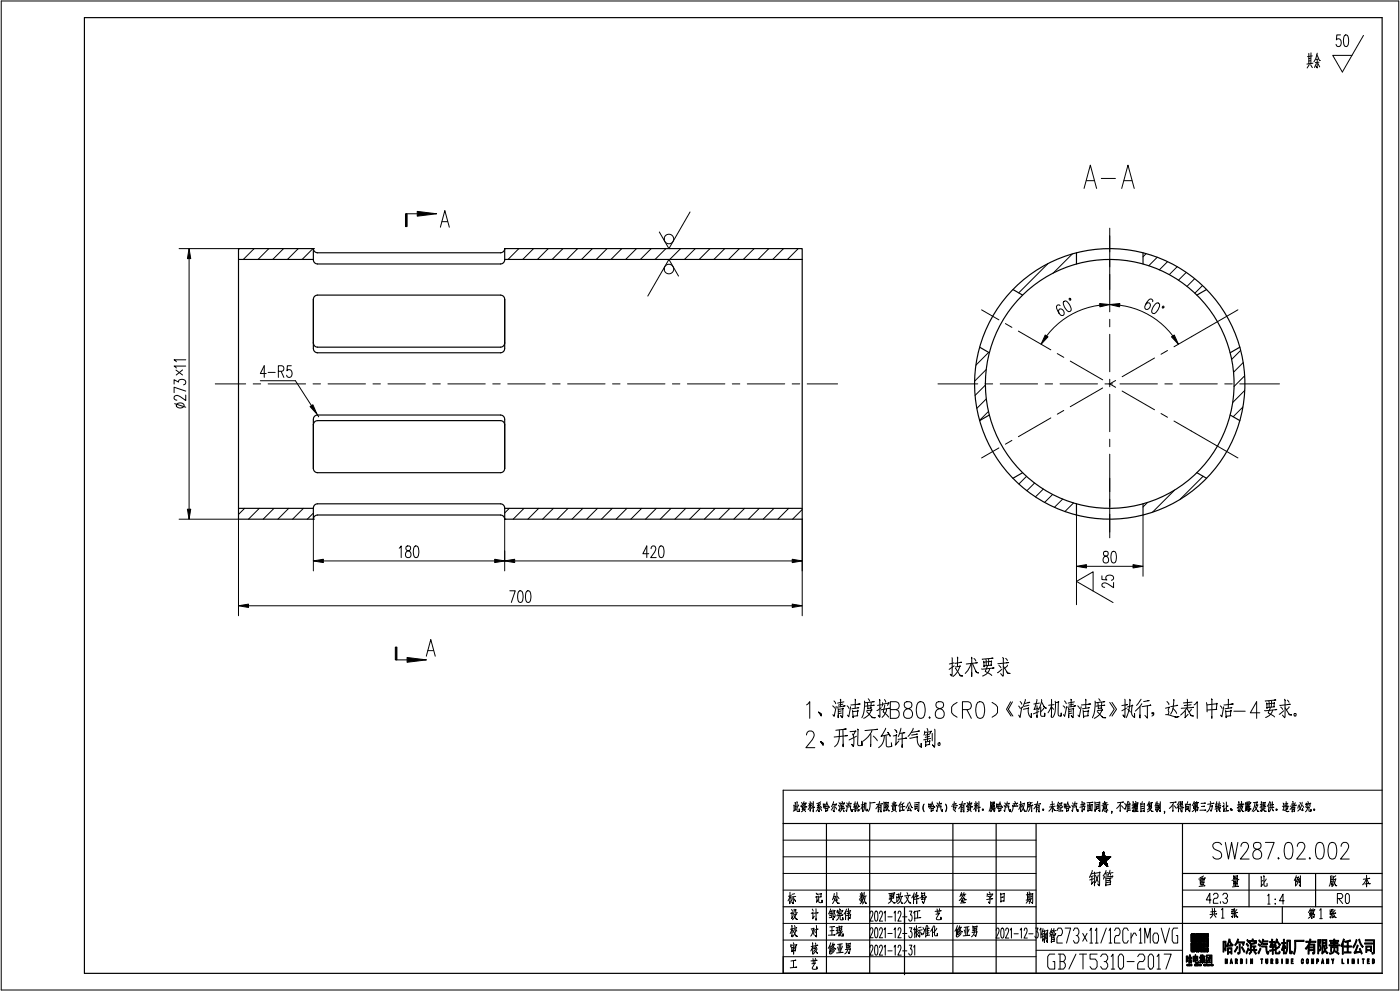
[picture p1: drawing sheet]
<svg xmlns="http://www.w3.org/2000/svg" width="419mm" height="297mm" viewBox="0 0 419 297" stroke-linecap="round" stroke-linejoin="round" font-family="sans-serif">
<g fill="none" stroke="#000" stroke-width=".3">
<path d="M.4 .3h418.7v296.1h-418.7zM392.1 16v3.1M392.3 19.3l-.7 1.1M392.6 17.5l-.5 .1M392.6 18.2l-.5 .1M392.7 19.4l.5 .9M392.8 15.8l-.1 3.2M393.2 16.7l-1.4 .2M393.4 18.9l-1.8 .3M394.4 19l-.6 1.2M394.5 16.3l.8 1.8h.3M394.6 15.9l-.4 1.6-.5 1"/>
<path d="M394.6 17.8v2.6l-.3-.6M394.9 19l.5 1M395 17.7l-.7 .1M395.2 18.6l-1.1 .1M401.6 10.5h-1.1l-.1 1.4a.73 .73 0 0 1 .7-.3 .73 .73 0 0 1 .6 .5l.1 .5a1.04 1.04 0 0 1-.9 1.3l-.4-.1-.2-.5M402.8 10.6l.6-.1a2.24 2.24 0 0 1 .6 2.8l-.3 .5-.5 .1a1.83 1.83 0 0 1-.7-2zM408.5 10.6l-6.3 11-2.9-5h5.8M324.8 56.4l1.9-7 1.9 7M325.5 54.1h2.3M330 53.4h4.2M336.1 56.4l1.9-7 1.8 7M336.8 54.1h2.3"/>
<path d="M53.7 74.4h17.8M56.6 77.4v75M71.7 74.4l-.2 .3M76.1 74.4l-3.2 3.3M80.5 74.4l-3.2 3.3M85 74.4l-3.3 3.3M89.4 74.4l-3.3 3.3M93.8 74.4l-3.3 3.3M121.7 64h3.3M131.9 68l1.4-5 1.3 5M132.4 66.4h1.7M155.5 74.4l-3.3 3.3"/>
<path d="M159.9 74.4l-3.3 3.3M164.3 74.4l-3.3 3.3M168.7 74.4l-3.3 3.3M173.1 74.4l-3.3 3.3M177.5 74.4l-3.3 3.3M181.9 74.4l-3.3 3.3M186.3 74.4l-3.2 3.3M190.7 74.4l-3.2 3.3M195.1 74.4l-3.2 3.3M199.5 74.4l-3.2 3.3M203.9 74.4l-3.2 3.3M206.7 63.5l-6.3 10.9-2.9-5"/>
<path d="M208.3 74.4l-3.2 3.3M212.7 74.4l-3.2 3.3M217.1 74.4l-3.2 3.3M221.5 74.4l-3.2 3.3M225.9 74.4l-3.2 3.3M230.3 74.4l-3.2 3.3M234.8 74.4l-3.3 3.3M239.2 74.4l-3.3 3.3M240.3 77.6v.1M314 78.9l-8.8 8.8M321.3 76l-5.8 5.8M332.5 68.3v25.1"/>
<path d="M343.4 75.9l-.9 1M346.7 77l-2.5 2.6M349.8 78.3l-2.4 2.5M352.7 79.8l-2.4 2.4M203.3 82.7l-2.9-5-6.3 10.9M294.1 92.8l5.2 3M301.2 96.9l2 1.1M305.1 99.1l9.7 5.6M317.6 91.5l-.3-.2-.6 .1a2 2 0 0 0 .6 2.4l.8 .7a1.03 1.03 0 0 0 .7-1.3 1.03 1.03 0 0 0-1.3-.7l-.3 .4 .1 .9M318.8 90.2l.2-.1a1.78 1.78 0 0 1 1.6 1.4l.4 1.3-.5 .5a1.79 1.79 0 0 1-1.6-1.4l-.3-1.3zM329.5 91.4a23.8 23.8 0 0 0-15.9 9.2M332.5 95.6v2.2"/>
<path d="M335.5 91.4a23.8 23.8 0 0 1 15.9 9.2M345.3 90.3l.1-.3-.4-.5a2 2 0 0 0-1.8 1.7l-.2 1a1.03 1.03 0 0 0 1.5 0 1.03 1.03 0 0 0-.1-1.5h-.5l-.7 .5M346.2 91l.4-.3 .6 .1a1.79 1.79 0 0 1-.4 2.1l-.9 1-.6-.2a1.79 1.79 0 0 1 .4-2zM355.4 81.6l-2.3 2.3M357.9 83.4l-2.3 2.3M360.3 85.5l-2.3 2.3M370.9 92.8l-19.2 11M52.2 115v-1.3l1.3 .7a1.04 1.04 0 0 1 1.3-.8 1.04 1.04 0 0 1 .7 1.4l-.5 .2M52.7 110.8l2 1.5M54.7 110.8l-1.9 1.5M55.7 118.3v1.6l-2.2-1.4a.78 .78 0 0 0-1.3 .2 .78 .78 0 0 0 .8 1.1M55.7 117.1l-3.5-1.2v1.7"/>
<path d="M55.7 109.6h-3.5l.6 .6M55.7 107.7h-3.5l.6 .6M64.5 114.9h9.1M75.9 114.9h2.2M78 114h10.5l4.8 7.4M79.8 111.8h-1.8l1.2-2.3v3.5M80.3 114.9h11.3M80.3 111.5h2.2M83.4 111.2h1.1a.87 .87 0 0 0 .6-.9 .87 .87 0 0 0-.6-.8h-1.1v3.5M84.2 111.2l.8 1.8M87.3 109.5h-1.2l-.1 1.5a.8 .8 0 0 1 1.4 .2 1.09 1.09 0 0 1 0 1.3 1.09 1.09 0 0 1-1.3 .3l-.2-.5M93.8 114.9h2.2"/>
<path d="M98.3 114.9h11.2M111.7 114.9h2.3M116.2 114.9h11.2M129.7 114.9h2.2M134.2 114.9h11.2M147.6 114.9h2.3M152.1 114.9h11.2M165.6 114.9h2.2M170.1 114.9h11.2M183.5 114.9h2.3M188 114.9h11.2M201.5 114.9h2.2"/>
<path d="M206 114.9h11.2M219.4 114.9h2.3M223.9 114.9h11.2M237.4 114.9h2.2M241.8 114.9h9.2M281 114.9h11.9M295.2 114.9h2.2M295.2 115.3l-3.1 3.1M295.5 110.6l-3.5 3.5M295.5 119.4l-2.8 2.9M296.2 105.5l-3.8 3.8M299.7 114.9h11.2"/>
<path d="M313.1 114.9h2.3M316.8 105.9l1.9 1.1M317.6 114.9h11.2M320.7 108.1l9.7 5.6M330.4 116.2l-9.7 5.6M331.1 114.9h2.2M332.3 114.8l2 1.2M332.5 100.1v11.2M332.5 113.5v2.3M332.5 118v11.2M334.3 113.9l-2 1.1M335.6 114.9h11.2"/>
<path d="M336.2 117.1l9.7 5.6M345.9 107.2l-9.7 5.6M349 114.9h2.3M349.8 104.9l-1.9 1.2M353.5 114.9h11.2M367 114.9h2.2M371.4 114.9h11.9M371.7 104.9l-2.7 2.7M372.5 108.5l-2.9 2.9M372.9 112.5l-3.2 3.2M372.9 116.9l-3.6 3.6M52.3 120.9l3.4 1"/>
<path d="M53 121a1.29 1.29 0 0 1 2.2 .6 1.27 1.27 0 0 1-1.3 .6 1.27 1.27 0 0 1-1.1-1zM94.9 124l.6 .8M296.2 123.2l-2.7 2.6M299.3 134.1l-5.2 3M303.2 131.9l-2 1.1M314.8 125.1l-9.7 5.6M318.7 122.9l-1.9 1.1M332.5 131.5v2.2M332.5 136v25M347.9 123.8l1.9 1.1M351.7 126l19.2 11.1M372.4 121.8l-2.9 3"/>
<path d="M53.7 155.4h17.8v28.9M73.3 152.2l-1.8 1.8M77.7 152.2l-3.3 3.2M82.1 152.2l-3.2 3.2M86.5 152.2l-3.2 3.2M90.9 152.2l-3.2 3.2M93.9 153.6l-1.8 1.8M93.9 155.4v15.5M151.2 155.4v15.5M152.6 152.2l-1.4 1.4M157 152.2l-3.2 3.2M161.4 152.2l-3.2 3.2"/>
<path d="M165.8 152.2l-3.2 3.2M170.2 152.2l-3.2 3.2M174.6 152.2l-3.2 3.2M179 152.2l-3.2 3.2M183.4 152.2l-3.2 3.2M187.8 152.2l-3.2 3.2M192.2 152.2l-3.2 3.2M196.6 152.2l-3.2 3.2M201.1 152.2l-3.3 3.2M205.5 152.2l-3.3 3.2M209.9 152.2l-3.3 3.2M214.3 152.2l-3.3 3.2"/>
<path d="M218.7 152.2l-3.3 3.2M223.1 152.2l-3.3 3.2M227.5 152.2l-3.2 3.2M231.9 152.2l-3.2 3.2M236.3 152.2l-3.2 3.2M240.3 152.6l-2.8 2.8M240.3 155.4v28.9M307.6 142.6l-2.3 2.3M310 144.6l-2.3 2.3M312.6 146.4l-2.4 2.4M315.4 148l-2.4 2.4M318.4 149.4l-2.5 2.5"/>
<path d="M321.6 150.6l-2.5 2.5M322.5 154.1l-.1 .1M322.5 154.2v26.8M342.5 154.2v18.3M343.8 150.4l-1.3 1.4M351.9 146.7l-6.6 6.6M360.5 142.6l-7 6.9M96.9 167.9h51.3M119.6 164.1l.6-.7v3.5M121.7 163.6a.86 .86 0 0 0 .7 1.3 .98 .98 0 0 1 .8 1.5 .98 .98 0 0 1-1.6 .2 1.41 1.41 0 0 1 1.3-2 .76 .76 0 0 0-.4-1.2zM124.2 163.6l.6-.2a1.79 1.79 0 0 1 .7 2l-.4 1.4-.6 .1a1.79 1.79 0 0 1-.7-2zM152.7 176.9h1.7l-1.2 3.5"/>
<path d="M154.2 167.9h83.2M155.4 177l.6-.1a1.79 1.79 0 0 1 .7 2l-.3 1.3-.6 .2a1.78 1.78 0 0 1-.7-2zM157.8 177l.6-.1a1.79 1.79 0 0 1 .7 2l-.4 1.3-.6 .2a1.78 1.78 0 0 1-.7-2zM194.4 165.8h-1.8l1.2-2.4v3.5M195.1 164.3l.1-.5a.77 .77 0 0 1 1.1-.1 .77 .77 0 0 1 .1 1.1l-1.4 2.1h1.6M197.7 163.6l.5-.2a1.79 1.79 0 0 1 .8 2l-.4 1.4-.6 .1a1.78 1.78 0 0 1-.7-2zM325.5 169.5h14M327.5 176.9v-5.7l-5 2.9 11 6.3M330.1 172.4v1.1l1.5 .1a.73 .73 0 0 1-.3-.7 .73 .73 0 0 1 .5-.6l.5-.1a1.04 1.04 0 0 1 1.3 1l-.6 .5M330.7 165.2a.86 .86 0 0 0 .7 1.3 .98 .98 0 0 1 .8 1.5 .98 .98 0 0 1-1.6 .2 1.41 1.41 0 0 1 1.3-2 .76 .76 0 0 0-.3-1.1zM333.2 165.2l.6-.1a1.78 1.78 0 0 1 .7 2l-.4 1.3-.6 .1a1.77 1.77 0 0 1-.7-2zM333.6 174.4v1.5a4.2 4.2 0 0 0-2.8-1.4l-.5 .2-.2 .7 .9 .4"/>
<path d="M74.4 181.4h163M118.7 197.6h3.3M127.7 196.5l1.4-5 1.3 5M128.2 194.8h1.7M285.2 196.9v5.5l-.5-.5 .5 .4M285.8 198.5l-1.4 .3M285.9 199.4l-1.5 1M286.2 199.7l1.5-.2-.1-.2-.9 2.1-1.2 1.2M286.8 196.7l.1 2.8M287.7 198.3h.4l-2 .3M290.9 198.7l-1 2.1-.7 .8M291 196.8l.1 5.7v-1.1"/>
<path d="M291.3 198.6l1.2 2.7 .7 .2-.6-.3-.2-.3M291.8 197.1l.6 .8M292.4 198.5l.4-.1-3.3 .4M294.7 197.9l.1 1.7v-.2l2.3-.3h-.1l.1-1.2-2.3 .3M295.4 197.4l.1 1.9M295.8 199.4l-.6 1.6 1.9 1.2M296.2 197.4l-.1 1.8M297 197.1h.6l-3.3 .2M299.3 199.2l.6 .7M300.4 196.8l.3 .4-.2 5.3-.7-.8M300.6 199.5l1.4 2.1h.6l-.6-.1-.3-.3M301.3 197.1l.5 .7"/>
<path d="M301.5 198.4h.7l-3.2 .3M301.8 199.1l-.8 1M241.7 211l.9-.9v5M245.2 213.2l.9 .5v.7l-.9-1.2 .8 .7M249.5 211.3l.5 .7M249.9 209.8l.5 .9M250.5 211.5l-.6 3-.4-.5M251.1 212.1v2.8v-.8M251.2 212.4l1.4-.2-.1-.2-.1 2.9-.5-.7 .5 .6M251.5 218.6a5.1 5.1 0 0 1-1.4 4.9v.1M251.8 209.3v2.3M252.1 212.8l-.9 .2"/>
<path d="M252.1 213.5l-.9 .2M252.5 210.8l-1.3 .3M252.5 218.4l.1 5.2v-.8M252.7 211.4l.5-.1-2.4 .4M252.8 210.1l-1.9 .4M252.8 218.3h.8l-3.2 .3M253.8 211.3l.6 .8M254.7 219l1.8-.1-.9 1.2-.2-.4M254.9 211.6l-.6 3-.4-.5M255.4 212.7l.2 2.2v-.4l1.4-.2v-1.7l.1 .3-1.5 .1M256.2 209.3v2.7M256.9 218.3l.2 .2-.1 4.5 .4 .2 .9-.1-.1-1.2v1.3"/>
<path d="M257 210.9l.7-.1-2.8 .2M257 211.9h.3l-2.1 .3M259 209.9a9.1 9.1 0 0 1-.8 5M259.7 213.1l1.7 1.8h.8l-1.1-.3M259.7 212.8l1.6-.2-.1-.2a4.2 4.2 0 0 1-2.4 2.7M260.1 209.2l.4 .7M260.9 219.7l-.1 3.8 .1-.6M261 210.3l-.1 1.7h.2l-1.1 .1v.1l-.2-1.7M261.3 218.7l-1.2 1.8-1.5 1.4M261.5 210.1h.4l-2.8 .3M261.7 211.2l.2-.1-2.6 .3M262.4 218.4l.5-.1-3.8 .4"/>
<path d="M263.5 209.4l.2 .3-.1 5-.5-.6 .5 .5M264 211.9l-1.3 .8M264.1 211l-1.2 .2M264.4 210.4l-.1 1M264.5 210.8l1.8-.4-.4 .8M265 209.4l.3 .8M265 211.1l-.4 2.1 1.6 1.5M265.3 218l-1.4 2.4 2.5-.5-.4-.7 .7 1.2-.3-.5M265.6 212.2l-.2 1-1.1 1.6M266.2 212.1l.3-.1-2.5 .5M266.7 212.4h1.8a1.35 1.35 0 0 1 1 1.4 1.35 1.35 0 0 1-1 1.3h-1.8v-5h1.8a1.21 1.21 0 0 1 .9 1.2 1.21 1.21 0 0 1-.9 1.1M268.1 218.4l.6 .9-.2-.5"/>
<path d="M269.9 218l-.8 2.5M270.3 219.5v4.3v-.8M270.7 219.4h.4l-1.5 .1M271.1 210.3a1.11 1.11 0 0 0 .4 1.7 1.76 1.76 0 0 1 1.7 .9 1.76 1.76 0 0 1-.2 1.9 1.48 1.48 0 0 1-2.3-.5 1.48 1.48 0 0 1 1.2-2.1l.7-.2a1.01 1.01 0 0 0 .6-1 1.01 1.01 0 0 0-.8-.9zM273.6 218l-.3 .8-1.2 1.7M274.6 219.8h.3l-1.8 .3M274.9 219l.6-.1-2.4 .4M275.1 210.3l1-.2a2.42 2.42 0 0 1 1.1 2.8l-.2 1.2-.4 .7-.9 .3a2.42 2.42 0 0 1-1.2-2.9l.2-1.2zM277.1 218.9l-.3 1.2M277.1 219.3l1.8-.3 .1-.1-.4 .7M277.8 218.1l.1 .8M277.9 219.3v2.6"/>
<path d="M278.5 214.6l-.2 .2 .2 .3 .2-.3M278.5 219.8l-1.3 .3M279.3 219.5v2.3M280 218.3l-.1 5.4-.6-.7 .7 .6M280.6 210.3a1.11 1.11 0 0 0 .4 1.7 1.76 1.76 0 0 1 1.7 .9 1.76 1.76 0 0 1-.2 1.9 1.48 1.48 0 0 1-2.3-.5 1.48 1.48 0 0 1 1.2-2.1l.7-.2a1.01 1.01 0 0 0 .6-1 1.01 1.01 0 0 0-.8-.9zM286.2 200.1l1.5 2.2 .7 .1-.6-.1-.3-.3M286.8 210.3l-1.1 .7-.6 .7v1.7l.6 .6 1.1 .7M288.4 212.4h1.7a1.21 1.21 0 0 0 .9-1.1 1.21 1.21 0 0 0-.9-1.2h-1.7v5M289.7 212.4l1.3 2.7M292.9 210.3l1-.2a2.42 2.42 0 0 1 1.1 2.8l-.2 1.2-.4 .7-.9 .3a2.41 2.41 0 0 1-1.2-2.9l.2-1.2zM296.5 200.2a3 3 0 0 1-2.1 2.2M297.2 210.3l1.1 .7 .6 .7v1.7l-.6 .6-1.1 .7"/>
<path d="M297.4 200h.5l-3.8 .3M300.2 200.3l-1.4 1.1M302.8 210.1l-1.2 2.2 1.3 2.1M303.3 210.1l-1.2 2.2 1.4 2.1M305.2 211.4l.5 .8M305.7 210l.4 .8M306.1 211.7l-.5 3.1-.4-.7M306.6 212.3l1.6-.3-.1-.1a2.51 2.51 0 0 0 .9 2.9v-1.2v1.1M307.2 209.4l-.9 2.4M308 210.4l.5-.1-1.6 .3M308.3 211.1l-1.4 .4M310.7 209.4l-.9 3 1.3-.3"/>
<path d="M310.7 211.3v3.5v-.7M311.3 213l-1.7 .7M311.4 210.5l-1.7 .3M311.8 211.6v2.5l.4 .4 .8-.1v-.9v.9M312 209.4v1l-.9 2.1M312 210.1l1 1.8 .5 .1-.5-.2-.2-.3M312.7 212l-.9 1.1M315 209.4v5.3v-.7M315 211.6l.6 .8M315 211.4l-1 2M315.8 211l-1.6 .1M316.1 209.9a6.6 6.6 0 0 1-.7 4.9"/>
<path d="M316.2 210.4l1-.2-.1-.2v4l.1 .3h.8l-.1-.9-.1 1M318.5 211.3l.6 .7M318.9 209.8l.6 .9M319.6 211.5l-.6 3-.4-.5M320.1 212.1l.1 2.8v-.8M320.2 212.4l1.5-.2-.1-.2-.1 2.9-.6-.7 .6 .6M320.8 209.3l.1 2.3M321.1 212.8l-.9 .2M321.2 213.5l-1 .2M321.6 210.8l-1.3 .3M321.8 211.4l.5-.1-2.4 .4M321.9 210.1l-1.9 .4"/>
<path d="M322.9 211.3l.5 .8M323.9 211.6l-.5 3-.4-.5M324.5 212.7l.2 2.2-.1-.4 1.5-.2v-1.7l.1 .3-1.6 .1M325.3 209.3v2.7M326.1 210.9l.7-.1-2.8 .2M326.1 211.9h.3l-2.1 .3M328.1 209.9a9.1 9.1 0 0 1-.8 5M328.7 213.1l1.8 1.8h.8l-1.1-.3M328.8 212.8l1.6-.2-.2-.2a4.2 4.2 0 0 1-2.4 2.7M329.2 209.2l.4 .7M330.1 210.3l-.2 1.7h.3l-1.2 .1 .1 .1-.2-1.7M330.6 210.1h.4l-2.8 .3"/>
<path d="M330.7 211.2l.3-.1-2.6 .3M332.5 210.3l1.3 2-1.3 2.1M333.2 210.3l1.3 2-1.3 2.1M337 209.3l-.1 5.4-.4-.7 .5 .6M337.4 211h.4l-1.7 .2M337.5 212l-1.4 .8M337.8 211.6l1.5-.5a3 3 0 0 0 .6 3.7v-1.2v1.2M337.9 212.3l.8 .9M338.4 209.3l.2 .3a10.6 10.6 0 0 1-1.2 5.3M341.5 211.6v3.4v-1M341.9 209.3l-1.4 1.9M342.1 210.7l-2 2.2"/>
<path d="M343.8 211.3v3.7l-.8-.8M343.9 209.8h.4l-1.6 .2M344.5 211.1h.3l-2.6 .5M345.7 213.7h-.6v-.3h.6v.6l-.6 .4M349.2 212l1.2-.3-.4 .9 .2 .7-.2 .7M349.2 214h1l2.2 .8 .9-.3-1.4 .1M349.6 210l.6 1M351.5 212.1l1 1.5M351.6 209.4l.1 .2a7.2 7.2 0 0 1-1 4.2M352.4 211.2h.5l-2.2 .4M355.1 212.8l-.1 2.1 1-1M355.5 212l-.6 .9-1.2 1.2"/>
<path d="M355.6 212.1l1.3 2.2 .7 .1-.9-.4M355.7 209.3v2.7M356.9 211l-2.1 .2M356.9 212.3l-.6 .9M357.1 210.2l-2.5 .2M357.3 211.8h.3l-3.7 .3M357.8 211l.9-.9v5M361.5 210.4l.2 2.7M361.6 211l3.1-.3-.1-.2v1.9l-2.9 .2M363 209.2l.2 .3-.1 5.6v-.6M365.6 211.3l.6 .8M366.6 211.6l-.5 3-.4-.5"/>
<path d="M367.2 212.7l.2 2.2-.1-.4 1.5-.2v-1.7l.1 .3-1.6 .1M368 209.3v2.7M368.8 210.9l.7-.1-2.8 .2M368.8 211.9h.3l-2.1 .3M369.7 212.9h3.4M377.5 213.4h-2.9l1.9-3.3v5M379.5 210.4l.1 1.7-.1-.3 2.3-.2v-1.2l-2.2 .3M380.1 209.9l.1 1.9M380.6 211.8l-.6 1.6 1.9 1.2M380.9 209.9v1.8M381.3 212.6a2.97 2.97 0 0 1-2.1 2.2M381.8 209.6h.5l-3.2 .2"/>
<path d="M382.1 212.5l.5-.1-3.7 .3M383.7 211.7l.6 .7M384.6 212.8l-1.3 1M384.8 209.3l.3 .4-.2 5.2-.7-.8M385 211.9l1.3 2.1h.7h-.6l-.4-.4M385.7 209.6l.5 .7M385.9 210.9h.7l-3.2 .2M386.2 211.6l-.8 .9M387.8 213.6h.4v.8h-.4zM234.7 236.6h179.4M240.9 240l-.4 1M241.6 220l.4-.9 .4-.2h.8a1.55 1.55 0 0 1 .2 2.6l-1.9 2.3h2.6"/>
<path d="M242.7 240v2.9v-.5M243.7 239.9v3.2v-.6M245.8 222l.8 .4v.8l-.8-1.2 .8 .7M249.7 240l-.6 1.5M252.3 239.9l.1 .5M253.4 220.3l.5-.1-4 .5M255.6 220.1l.3 1.6-.2 1.8-.5-.7 .5 .6M256.6 220.4l-2.2 1.1M261.7 220.4l1.1 1.4M263.5 239.9l-.2 .9-.9 1.3M264.9 220.4a4 4 0 0 1-1.7 3.4M265.4 220.2l.2 3.2 .5 .2 1.1-.2-.2-1"/>
<path d="M267.1 222.6v.8M267.6 220.3l1.1-.2-.2-.2-.1 3-.2 .2 1.1-1.3M267.9 240v1.2M271.2 221h.5l-2.6 .4M272.6 221l2.3-.4-.1-.2a2.93 2.93 0 0 0 1.3 3.3l-.1-1.2v1.1M277.2 221.8l.1 1.7 .1-.4 1.2-.2h-.2l.2-1.2v.2l-1.3 .2M278.5 220.4l-1.3 .4M278.8 221.1l-2 .4M281.1 222.4h.5v.8h-.5zM285.9 240l-.3 1.9 .8-.2-.4 1M288.3 239.9l-.2 .9-.9 1.3M290.5 240l-.4 1"/>
<path d="M292.4 240v2.9v-.5M293.3 239.9v3.2v-.6M296.8 240l-.1 1.6-.4 1.3M304 239.9l.2 .5M305.8 240v3v-.5M310.9 239.9l-.2 .9-.9 1.3M315.2 239.9l.1 3.2v-.3M324.2 240v3v-.4M330.9 239.9l.1 .4v-.1M337.9 239.9l-.4 1.5M338.2 239.9l.1 .7M339.4 240l.1 3-.2-.3 .2 .2"/>
<path d="M340.2 240l.2 .4M342.2 240l-.1 .8M344.3 239.9l-.6 1.3M346.7 239.9v3.2v-.4M347.6 240v2.9l-.3-.3 .3 .3M353.2 240l-.5 1M353.5 239.9l.1 1.2 .7-.2v-.9l-.7 .1M355.8 240l-.3 .9M357.8 239.9l-.6 1.3M358.6 239.9l-.4 1M362.6 239.9l.2 .6M364.5 240l-.4 1.6 .7-.2"/>
<path d="M371.1 240v3l-.2-.5 .3 .3M371.9 239.9l.1 1.6M380.4 240l-.7 1.4M385.3 240v2.6v-.3M387.3 239.9l.1 1.3M391.9 239.9l.1 .5M234.7 251.5h75.7M234.7 256.5h75.7M237.8 241.1l.2 1.6M238.2 240.3l.1 2.2M238.6 242.3l-.9 .5M238.6 241.4l-.3 .1"/>
<path d="M238.7 240l.1 2.7 .2 .3 .5-.1v-.7v.7M239.3 241l-.5 .7M240.1 240.3l.2 .3M240.4 241.5v1v-.3M240.4 241.7l.8-.2-.1 1v-.3M240.5 240.7l-.5 .8-.1-.2M240.7 240.5l.8-.1-.2 .5M240.8 241.9a1.04 1.04 0 0 1-.7 1.1M240.9 242.5l.5 .5M241 240.9l.4 .7h.4l-.4-.2M241 240.6l-.2 .6-.6 .4M242.4 240.5l.1 .5"/>
<path d="M242.7 241.3l-.6 1.1M242.7 241.4l.3 .3M243.1 240.4l-.3 .8M243.1 241.1l-.9 .2M243.2 241.1l.2 .4M243.3 240.5l.1 .3M243.9 241.7h.2l-1.1 .3M245.2 242l-.7 .9M245.4 240.4l-.5 .8 .7-.1M245.4 241.7v1.3l-.2-.3 .2 .3M245.7 241.3l.4 .6M245.7 242.1l.5 .6"/>
<path d="M245.8 240.6l-1 1.2 1.1-.2M245.9 240.1l-1.2 .5M246.7 240.6v1.1v-.2l.4-.1 .1-.7-.5 .2M247.4 241.8v1.2v-.2l.6-.1v-.8l-.6 .2M247.7 240.4l.6 1.2h.3l-.4-.2M247.8 240.1l-.4 1.3-.5 .6M247.9 241.4l-.5 .1M249.5 240.9l1.1-.2-.2 .5M249.6 241.5l-.5 1M249.9 240.8v2.2l-.3-.4 .3 .4M250.2 241.6l.4 .7M251.2 241.1l.3 .4"/>
<path d="M251.4 240.3l.2 .4M251.7 241.2l-.3 1.6-.2-.4M251.9 240.4l-.1 .7M251.9 240.6l1.1-.2-.2 .4M252 241l.1 1.1M252.2 242.3l-.5 .8M252.5 242.3l.4 .7-.1-.3M252.6 241.5l-.1 .5M252.7 240.8l-.6 .3M252.7 241.4l-.6 .1M252.9 242l-1.2 .1M253.5 241.1l.2 .4"/>
<path d="M253.7 240.4l.2 .4M253.9 241.3l-.2 1.7-.2-.4M254.1 241.6l.8-.2v1.1l.4 .5v-.7v.6M254.4 240l-.4 1.4M254.8 240.6l.3-.1-.8 .2M254.9 241l-.6 .2M256.2 240l-.4 1.7 .6-.2M256.2 241.1v1.9v-.4M256.5 242l-.8 .4M256.6 240.6l-.8 .2M256.8 241.3v1.3l.5 .2v-.5v.4M256.9 240.1l-.5 1.6"/>
<path d="M256.9 240.4l.4 1 .3 .1-.4-.3M257.2 241.5l-.4 .5M258.4 240v2.9v-.4M258.4 241.3l.3 .4M258.4 241.1l-.5 1.1M258.8 240.9l-.8 .1M259 240.3v1.7l-.4 1M259 240.6l.5-.1-.1 1.9 .1 .3h.3v-.5v.5M260.6 240.1l.1 1.4-.5 1.4M262.1 240.3l-1.4 .1M263.1 241.2l.1 1.9v-.3M263.2 241.3l.8-.1v1.9l-.3-.3 .3 .2"/>
<path d="M263.8 242.2l-.6 .1M263.8 241.7l-.6 .1M264.2 240.7h.2l-1.8 .2M264.8 240.1l.1 2.8v-.4M264.9 240.4l.4-.1-.1 1.6-.2-.2 .2 .2M265.5 240.1l-.1 2.6 .4-.4M265.5 240.3h.7l-.1 1-.6 .1M265.7 241.4l.5 1.3 .3 .1-.4-.3M265.9 240.8h-.4M266.2 241.4l-.4 .6M267.4 241.4l.1 1v-.3M267.5 241.6l.8-.2-.1 1 .1-.3"/>
<path d="M267.8 241.8l-.1 .7-.6 .5M267.9 242.5l.6 .5M268.2 240.4h.3l-1.2 .1M268.4 240.7l-1 .2M268.5 241.1h.3l-1.8 .2M269.6 240.8v2.2v-.5M270 240.1l-.8 1.2M270.4 240.7v1.9M270.7 242.5h.2l-1 .1M270.8 240.3l-.9 .7M270.9 241.5l.2-.1-1.3 .2M272.1 240.4l-.7 1.6"/>
<path d="M272.4 241.2l-.6 1.5 1-.2M272.4 240.1l.7 1.7h.3l-.4-.2M272.5 241.9l.5 .9-.1-.2M274 240.4l1.3-.3-.1 2.8-.3-.4 .3 .3M274.1 241.3l.1 1v-.1l.6-.2v-.6l-.6 .1M274.7 240.9l.3-.1-1.1 .2M276.8 240.9l-.2 1.1 .2 .8M276.9 240.7a1.93 1.93 0 0 0 0 2.3M278.2 240.6l.1 1.1v-.2l.4-.1v-.7l-.4 .2M278.9 241.8l.1 1.2v-.2l.6-.1v-.8l-.6 .2M279.3 240.4l.5 1.2h.3l-.4-.2M279.3 240.1l-.4 1.3-.4 .6"/>
<path d="M279.5 241.4l-.5 .1M280.5 241.1l.3 .4M280.7 240.4l.3 .4M281 241.3l-.3 1.7-.2-.4M281.2 241.6l.7-.2 .1 1.1 .4 .5-.1-.7v.6M281.5 240l-.4 1.4M281.9 240.6l.2-.1-.7 .2M282 241l-.7 .2M283.3 240.7a1.98 1.98 0 0 1 0 2.3M283.4 240.9l.2 .8-.2 1.2M285.6 242.3l.7 .7M286.3 240.7l.2-.1-1.1 .2"/>
<path d="M286.6 241.2h.2l-1.7 .2M287.9 241.2l.1 1.9v-.3M288 241.3l.8-.1v1.9l-.3-.3 .3 .2M288.6 242.2l-.6 .1M288.6 241.7l-.6 .1M289 240.7h.2l-1.8 .2M289.8 240.3l.2 .3M290 241.5v1v-.3M290 241.7l.8-.2v1v-.3M290.1 240.7l-.5 .8-.1-.2M290.3 240.5l.8-.1-.2 .5M290.4 241.9a1.05 1.05 0 0 1-.7 1.1"/>
<path d="M290.5 242.5l.5 .5M290.6 240.9l.5 .7h.3l-.4-.2M290.7 240.6l-.3 .6-.6 .4M292 240.5l.2 .5M292.3 241.3l-.6 1.1M292.4 241.4l.3 .3M292.7 240.4l-.2 .8M292.7 241.1l-.8 .2M292.8 241.1l.2 .4M292.9 240.5l.1 .3M293.5 241.7h.2l-1.1 .3M296.8 240.3l1.1-.2v.4l-1.1 .2"/>
<path d="M296.9 241.8v1.2v-.3M296.9 242l1.2-.2-.2 1.2-.2-.3 .3 .2M297 241.1l.1 .7 .8-.2v-.5l-.8 .2M297.5 240.9l-.1 1.5M297.7 242.2l.1 .3M297.7 242.3l-.6 .2M297.9 240.8l-1 .2M298.5 240.6l.1 1.1v-.2l.4-.1v-.7l-.4 .2M299.2 241.8l.1 1.2v-.2l.6-.1v-.8l-.6 .2M299.6 240.4l.5 1.2h.3l-.4-.2M299.6 240.1l-.4 1.3-.4 .6M299.8 241.4l-.5 .1"/>
<path d="M300.8 241.1l.2 .4M301 240.4l.3 .4M301.3 241.3l-.3 1.7-.2-.4M301.5 241.6l.7-.2 .1 1.1 .4 .5-.1-.7v.6M301.8 240l-.4 1.4M302.2 240.6l.2-.1-.7 .2M302.3 241l-.7 .2M303.9 240.8l.1 .4M304.5 240.6l-.2 .7M304.7 240.5h.2l-1.4 .2M304.9 241.3l-1.4 .2v-.4a2.26 2.26 0 0 1-.5 2M305.8 241.3l.3 .3"/>
<path d="M305.8 240.9l-.6 1.4M306.1 240.8l-.7 .2M306.2 241.1l.7 1.7 .4 .1-.5-.4M306.2 240.7l.8-.2-.4 1.4-.7 1M307.9 241l.5-.2v.7l-.5 .1M308.4 240.1l-.5 .4-.1-.2 .1 1.5-.4 1.1M309.1 241.2v1.8v-.3M309.3 240.2l-.6 .3v-.2l-.1 1.7-.5 .9M309.3 241.1l-.6 .1M310.5 241.2v1.9v-.3M310.5 241.3l.9-.1-.1 1.9-.2-.3 .2 .2M311.2 242.2l-.6 .1"/>
<path d="M311.2 241.7l-.6 .1M311.5 240.7h.3l-1.9 .2M315.2 241.5l-.9 1.4M315.4 241.5l.5 1.2 .4-.1-.5-.1M315.9 240.7l-1.2 .3M316.1 241.4l-1.7 .2M317.1 240.1l-.4 1.3 .5-.2M317.3 240.8l-.5 1.3 .5-.2M317.4 242.4l-.8 .3M317.4 240.5l.8-.2-.9 1.4M317.8 241.9v.9M317.8 241l.6 .6"/>
<path d="M318.1 241.8h.1l-.7 .1M318.3 242.8h.2h-1.3M318.8 240.6l.1 1.1v-.2l.4-.1v-.7l-.4 .2M319.5 241.8l.1 1.2v-.2l.6-.1v-.8l-.6 .2M319.9 240.4l.5 1.2h.3l-.4-.2M319.9 240.1l-.4 1.3-.4 .6M320.1 241.4l-.5 .1M321.1 241.1l.3 .4M321.3 240.4l.3 .4M321.6 241.3l-.3 1.7-.2-.4M321.8 241.6l.7-.2 .1 1.1 .4 .5v-.7l-.1 .6M322.1 240l-.4 1.4"/>
<path d="M322.5 240.6l.2-.1-.7 .2M322.6 241l-.7 .2M323.5 241.7l1.5-.4-.2 1.2-.3-.3 .3 .3M323.8 241l.9-.3-.1 .8M324.7 240.2l.3 .6-.1-.3M325.9 240.9l.1 2-.1-.2 .9-.1M325.9 241.1l1.4-.2-.2 1.9-.1-.2M326.3 241.1v1.5M326.5 240.3l-.1 .7M326.5 242h-.2M326.5 241.5l-.2 .1M326.8 241l-.1 1.6"/>
<path d="M327.2 240.2h.3l-1.8 .1M328 240.1l.1 2.9v-.7M328.1 240.4l1.4-.3v2.9l-.3-.4 .3 .3v-.2M328.5 241.3v1v-.1l.6-.2v-.7l-.6 .1M328.6 256.5h.1M328.6 256.5h4M328.6 256.5l.7 .7 .7-.7M328.6 256.5v.1M328.7 256.5l.1 .2M328.7 256.5l.2 .3M328.7 256.5h.1M328.7 256.5l1.8 1.9-.6-.7"/>
<path d="M328.7 256.5l1.9 1.8M328.7 256.5v.1M328.8 256.7l.2-.2 2.8 2.8M328.8 256.5l1.8 1.8M328.8 256.5l2.5 2.4M328.8 256.5l-.1 .1M328.9 256.5l-.1 .2M328.9 256.5l2.8 2.8M328.9 256.5l2.9 2.8M329 256.9l.5-.4 2.1 2.2M329.1 240.8l-.8 .1M329.1 256.5l-.2 .2"/>
<path d="M329.1 257l.6-.5 1.8 1.9M329.1 256.5l2.6 2.7M329.2 256.5l-.3 .3M329.2 256.5l2.5 2.5M329.3 256.5l-.4 .3 .5-.3M329.3 259.4h.1M329.3 256.5l2.4 2.3M329.4 256.5l-.4 .4M329.4 259.3v.1M329.4 259.2v.1M329.4 256.5l2.3 2.4M329.4 259l.2 .2"/>
<path d="M329.5 256.5l2.1 2.2M329.5 258.8l.3 .2M329.5 258.7l.3 .3M329.5 256.5l-.4 .4M329.6 256.5l2 2.1M329.6 258.6l.3 .3M329.6 256.5l-.5 .5M329.6 256.5l.5 .5-.5 .4M329.6 258.4l.4 .4M329.7 256.5l1.8 1.9M329.7 256.5l-.5 .5M329.7 256.5l.4 .4"/>
<path d="M329.7 258.2l.5 .5M329.7 258.1l.5 .5M329.8 257.6l.2-.2 1.7 1.7M329.8 256.5l1.7 1.8M329.8 256.5l-.6 .6M329.8 256.5l.3 .4M329.8 256.5l-.6 .6 .7-.6 1.6 1.6M329.8 257.6h.1M329.9 257.6h.1M329.9 257.6l.1 .2M329.9 257.6h-.1M329.9 257.7l.6 .7"/>
<path d="M329.9 257.5l-.1 .1M329.9 257.4l1.9 1.8M329.9 256.5l1.3 1.3M329.9 257.7l-.1 .2 .6 .6-.6-.6M330 256.5l.1 .2M330 257.3l-.3 .2M330 257.3l1.7 1.6M330 256.5l1.4 1.5M330 256.5l-.7 .6M330 257.8l-.2 .2M330 256.5l.2 .2M330 257.1l-.3 .4"/>
<path d="M330 257.8l-.3 .3 .6 .5-.5-.6M330 257.8l-.3 .3M330.1 257.8l-.4 .4M330.1 256.5l.1 .1M330.1 256.5l-.7 .7M330.1 256.5l1.3 1.3M330.1 256.8l1.4 1.5M330.1 256.8l-.5 .6M330.1 258.7l-.4-.4 .4-.4-.4 .4 .4 .5M330.1 257.9l-.5 .5M330.2 256.5v.1M330.2 256.7l-.7 .6"/>
<path d="M330.2 256.7l1 1M330.2 256.6l-.7 .7M330.2 256.6l1.1 1.1M330.2 256.5h.1M330.2 257.9l-.6 .7M330.2 256.5l1.1 1.2M330.2 256.4l.1 .1M330.2 256.4l.2 .1M330.2 258l-.6 .7M330.2 256.4l1.2 1.2M330.3 256.5l.6-.6-1.4 1.4M330.3 256.3l1.2 1.2"/>
<path d="M330.3 256.3l.2 .2M330.3 256.5l-.1 .2M330.3 258l-.8 .8M330.3 256.3l.3 .2M330.3 256.2l1.3 1.3-.4-.4 .5-.6 .5 .4M330.3 256.2l.3 .3M330.3 256.5l-.2 .2M330.3 256.1l1.3 1.3M330.3 256.1l.5 .4M330.4 256.5l.9 1M330.4 255.9l.6 .6M330.4 242.3l-.2 .6 .1-.2"/>
<path d="M330.4 255.9l1.3 1.4-.6-.7M330.4 256.5l-.3 .3M330.4 255.8l1.4 1.4M330.4 258.1l.2 .2M330.4 255.8l.6 .6M330.5 255.7l.5 .6M330.5 255.7l.4 .4M330.5 258.2l.1 .1M330.5 255.6l.4 .5M330.5 255.6l.4 .4M330.5 256.5l.7 .8M330.5 255.5l.4 .4"/>
<path d="M330.5 256.5l-.9 .9M330.5 241.3l.1 .9 1-.2-.1-.8-.9 .2M330.5 255.5l.4 .5-.4-.4M330.5 255.4l.3 .4M330.5 255.4l.3 .3M330.6 255.4l.2 .2M330.6 255.3l.2 .4M330.6 255.3l.2 .2M330.6 255.3l.1 .1M330.6 255.2l.2 .3M330.6 255.2l-.1 .5M330.6 242.4l.4 .5 .6 .2-.1-.5v.5"/>
<path d="M330.6 255.2l.1 .1M330.6 255.2l.1 .2M330.6 255.2h.1M330.6 256.5l-1 1M330.6 258.3l.3 .3M330.6 258.3l.4 .3M330.6 255.1l.1 .1M330.6 258.3h.1M330.6 255.1h.1M330.6 255.1l-1.3 4.3M330.6 255.1l1.2 4.3-3.2-2.9M330.7 255.1l-.1 .1"/>
<path d="M330.7 255.1h-.1M330.7 255.2l-.1 .2M330.7 255.2h-.1M330.7 255.2l.1 .3M330.7 255.2l-.2 .3M330.7 255.2l-.2 .2M330.7 256.5l-1 1M330.7 255.3l-.2 .3M330.7 255.4l-.3 .4M330.7 256.5l-.7 .8M330.7 258.2l-.1 .1M330.7 240.6l.2 .3-.1-.2"/>
<path d="M330.8 255.4l-.4 .4M330.8 255.5l-.4 .4 .6 .6M330.8 255.5l-.4 .5M330.8 256.5l.3 .4M330.8 255.5l-.4 .5 1.3 1.3M330.8 255.6l-.5 .5 1.3 1.3M330.8 255.6l-.5 .6M330.8 255.7l-.5 .5M330.8 255.7l-.5 .6M330.8 255.7l-.6 .7M330.8 255.8l-.5 .6M330.8 256.5l-.9 1"/>
<path d="M330.8 255.8l-1.4 1.5M330.9 255.8l-1.5 1.4M330.9 255.8l-1.4 1.5M330.9 258.1l-.3 .2M330.9 256l-1.4 1.4M330.9 256l-.5 .5M330.9 256.5l.2 .3 .2-.3M330.9 256.1l-1.3 1.3M330.9 256.1l-.4 .4-.2-.2M330.9 256.5l.2 .2M330.9 256.2l-1.2 1.3M330.9 256.2l-.3 .3"/>
<path d="M331 256.2l-1.3 1.3M331 256.2l-.6-.5 .6 .7M331 256.3l-.3 .2M331 256.3l-1.2 1.2M331 256.5l.1 .1M331 256.4l-.2 .1M331 256.4l-1.2 1.2M331 256.4l-.1 .1M331 256.5l-1.2 1.3 .7 .6M331 242.3l.2 .3M331 256.5h.1M331.1 256.7l.1-.2 .7 .6"/>
<path d="M331.1 256.5v.1M331.1 257.9l.4 .4M331.1 257.9l.4 .3M331.1 257.8l.4 .4-.5 .5M331.1 256.9l.5 .5M331.1 257.8l.4 .4-.5 .4M331.1 256.5l.8 .7M331.2 257.8l.3 .3M331.2 256.5l-1.4 1.4M331.2 258.8l.4-.3-.3 .4M331.2 257.8l.2 .2M331.2 257.7l.2 .2"/>
<path d="M331.2 257.3l.3 .2M331.3 256.5l-.2 .2M331.3 257.4l.1 .2M331.3 256.5l-1.6 1.6M331.3 257.4l-.8 .8M331.3 257.7l.1 .1M331.3 240.6l-.1 .4M331.3 257.5l.1 .1M331.3 257.5l-.8 .7M331.3 257.6l-1 1M331.3 257.6l-.7 .7M331.3 257.6h.1"/>
<path d="M331.3 257.6l-.3 .3 .5 .5M331.3 257.6l-.2 .2M331.3 241.7l-.7 .1M331.3 257.6l-.1 .2M331.3 257.7h.1M331.3 257.7l-.6 .7M331.4 257.7l-.7 .7M331.4 256.5l-.3 .3 .6 .6M331.4 257.7l-.7 .7 .7-.6M331.4 256.5l.6 .6-.5-.6M331.4 257.8l-.6 .7 .6-.6M331.4 256.5l-1.7 1.7 .4 .5 2.2-2.2"/>
<path d="M331.4 256.5l-.3 .3M331.4 257.9l-.6 .6 .6-.6M331.4 258l-.5 .5M331.4 258l-.5 .6M331.4 258.1l-.5 .5M331.5 258.1l-.5 .5M331.5 256.5l.5 .5-.5-.5M331.5 256.5l-.4 .4M331.5 256.5l-1.9 1.9M331.5 258.2l-.5 .5 .5-.4M331.5 258.4l-.4 .4 .4-.4M331.5 258.5l-.3 .3"/>
<path d="M331.6 256.5l-2 2 .4 .4-.4-.4M331.6 242.2l.3 .5M331.6 256.5l.5 .5-.5-.5M331.6 258.6l-.3 .3M331.6 256.5l-2 2M331.6 258.6l-.3 .3 .3-.3M331.6 256.5l-.4 .5M331.6 258.7l-.2 .3 .2-.2M331.6 258.8l-.2 .2 .2-.2M331.6 258.8l-.1 .3M331.7 256.5l-2.1 2.1 .3 .4-.3-.4M331.7 256.5l.5 .4"/>
<path d="M331.7 259l-.2 .1M331.7 259l-.1 .2 .1-.1M331.7 256.5l-2.1 2.2M331.7 240.3l-1.3 .2M331.7 259.1l-.1 .1M331.8 259.2l-.1 .1M331.8 259.3h-.1M331.8 259.3h.1M331.8 256.5l.4 .4M331.8 256.5l-2.3 2.3M331.8 256.5l-.6 .6 .3 .4M331.8 256.5l-2.3 2.3 .2 .3-.2-.2"/>
<path d="M331.9 256.5l-2.4 2.5M331.9 256.5l-.7 .7 .3 .3M331.9 256.5l.3 .3M331.9 256.5l-2.4 2.5 .1 .2-.1-.2M331.9 256.5l.4 .3M332 256.5l-2.6 2.6 .2 .1-.2-.1M332 256.5l-.8 .8M332 256.5l.3 .3-.2-.3M332 240.9l-1.9 .2M332 256.5l-2.6 2.7M332 256.5l.3 .3M332.1 256.5l.3 .2"/>
<path d="M332.1 256.5l-1.7 1.6M332.1 256.5l-2.7 2.8M332.2 256.5l.2 .2M332.2 256.5l-1.7 1.7M332.2 256.5l-2.9 2.9M332.3 256.5l.1 .2M332.3 256.5l.2 .1M332.3 256.5l-2.9 2.7M332.4 256.5l.1 .1M332.4 256.5l-1.9 1.9M332.5 256.5v.1M332.5 256.5l-1 1"/>
<path d="M332.5 256.5l-.2 .3M332.5 256.5l-1.1 1.1M332.6 256.5l-.2 .2M332.6 256.5h.1M332.6 256.5l-3.3 2.9M333.2 243h-.2h.2l-.2 .6M335.6 240.9v2v-.3M335.8 240.3l-.5 1-.8 .7M336 241.2l.6 .8M336.4 240.2l.2-.1-1.8 .2M337 240.5l.2 .5M337.5 241l-.4 1.3-.2-.2"/>
<path d="M337.7 240.8v2.3v-.2M337.8 240.9l.9-.2-.5 .1v1.8M338.6 241.3l-.7 .1M338.6 241.9l-.7 .1M338.8 242.5l-.9 .2M339.8 240.9l-.6 .2M339.8 241.4l-.7 .5M339.9 240.8l.1 1 .9-.3v-.9l-1 .3M340 241.9l.1 .8 .6-.2v-.7l-.6 .2M340.2 241v.5l.4-.2v-.3l-.4 .2M340.5 242.2l-.4 .1M340.8 242.9h.2l-1.3 .1"/>
<path d="M340.9 240.4h.1l-1.2 .2M341.7 240.5l.1 2.6v-.2l.8-.1M341.8 240.8l1.1-.3-.1 2.5-.1-.2M342.4 242.1l.2-.1-.8 .1M342.4 241.4h.2l-.8 .1M344.2 240.7v.9l.8-.2v-.8l-.8 .2M344.3 242.1l.9 .8h.3l-.4-.1M344.4 241.9l.7-.1-1.3 1.3M344.4 241.6l-.6 .9M344.8 241.1l-.5 .1M345.2 240.3h.1l-1.1 .2M346.3 241.5v1.1v-.3"/>
<path d="M346.3 241.7l.8-.2-.2 1-.1-.3 .1 .3M346.4 240.2l-.2 .9M347 241.1h.2l-1.2 .2M347 240.6l-.6 .1M347.3 240.6v1.5v-.4M349 243h-.2h.2l-.2 .6M351.4 240.9v2v-.3M351.6 240.3l-.5 1-.8 .7M351.8 241.2l.6 .8M352.1 240.2l.3-.1-1.8 .2M353.1 241.3v1.7v-.3M353.3 240.7l-.7 1.2"/>
<path d="M353.6 242l.1 .6M354.1 240.5l-.5 .1M354.1 241.5v1.6l-.3-.4 .3 .3M354.4 241.3l-.9 .2M354.5 241.8h.2l-1.4 .2M355.1 240.7l.1 2.2v-.4M355.2 241l1.4-.2-.2 2.2-.3-.4 .3 .3M355.6 241.3v1.2v-.3h.5v-.8l-.5 .1M357.7 241.1l1-.1v.4l-1.1 .1v.5l1.3-.3-.1 1-.3-.3 .3 .3M357.8 240.5l.2 .4M358.1 240.4h.1l-.6 .1M358.2 241.1v2v-.3"/>
<path d="M358.2 241.9l-1 1.1M358.5 240.5l.3 .3M358.9 240.3h.2l-.7 .2M360.7 241.4h.2l-1 .1M360.8 240.5h.4h-1.4M361 242.5h.3l-1.8 .1M362.6 241.4l.7-.1-.4 1.6-.3-.4M362.6 240.7l-.2 1.4-.8 1M363.4 240.5h.3l-1.9 .3M364.6 241v2v-.3M364.8 240.7l-.6 .1M364.9 241.9l-.9 .4"/>
<path d="M365 242.3l.5 .7-.1-.3M365.3 240l-.3 1.9 .7-.1-.4 .8M365.6 241.3l.2-.1-.9 .2M365.7 240.7l-.7 .1M366 252.9a1.39 1.39 0 0 0-1.5-.7 1.39 1.39 0 0 0-1.1 1.2l.3 .7 1.5 .7a1.25 1.25 0 0 1 .8 1.3 1.25 1.25 0 0 1-.9 1.1l-1.4-.3-.3-.4M366.2 241.5l.5-.3-.1 1.7 .5-1M366.5 240.3l.2 .5M367.1 252.2l1 5 .9-5 .9 5 1-5M367.4 240.1v2.7M367.7 241.4l.3-.1-.5 .1M367.8 242.7h.3l-1.3 .2M368.6 242.2l.4 .1v.3z"/>
<path d="M368.7 242.2l.3 .4v-.3h-.2M368.8 242.2v.1M368.8 242.2l.3 .2M368.9 242.4h.2M368.9 242.5h.2M369 242.3v.4M371.4 241.4l-.7 .5M371.4 240.8l-.6 .2M371.6 240.6v1.3l-.3 1M371.6 240.9l.9-.2-.2 .4M371.7 241.8l.6 1.1 .3 .1-.3-.2M371.7 241.6l.7-.1-1 1.6"/>
<path d="M371.8 253.4l.4-1 .4-.2h.7a1.56 1.56 0 0 1 .2 2.6l-1.9 2.4h2.6M373.1 242l.1 .7M373.2 240.3l-.2 .6M373.2 240.6l1.5-.4-.1 .4M373.2 241.2l.1 .7M373.3 241.4l.4-.1v.3l-.4 .2M373.5 241.7v.9M373.7 240.7l-.4 .1M373.7 241l-.4 .1M373.7 242.5l-.7 .3M373.7 242l-.2 .1M373.9 240.2v.9v-.2"/>
<path d="M373.9 242.2l.1 .8 .4-.3v-.5l-.5 .2M374 241.4l.5-.1-.8 1M374 241.6l.8 .6-.3-.1M374.1 241.1l-.3 .8M374.4 240.6l-.4 .1M374.4 240l-1 .2M374.4 240.9l-.3 .1M375.6 240.3l1.1-.2-.3 1 .5-.1-.6 1.2-.8 .8M375.8 252.4a1.12 1.12 0 0 0 .3 1.7 1.76 1.76 0 0 1 1.7 .9 1.76 1.76 0 0 1-.2 1.9 1.47 1.47 0 0 1-2.2-.5 1.47 1.47 0 0 1 1.1-2.1l.7-.2a1.01 1.01 0 0 0 .6-1 1.01 1.01 0 0 0-.7-.9zM375.9 241.2l1 1.7h.3l-.5-.3M376 240.4l-.3 1.4-.6 1.1M377.9 240l-.1 2.9-.1-.3 .2 .2"/>
<path d="M378.2 241.3l-.7 .4M378.2 240.8l-.6 .1M378.3 242.2l.8 .7h.3l-.5-.1M378.4 241.9l-.4 1.1M378.4 240.2v1.1l.6-.2v-1l-.6 .2M378.7 241.6v.9M378.8 240.7l-.4 .1M379 241.5l.2-.1-1 .2M379.1 241.9l-.4 .1M379.1 252.2h2.7l-1.9 5M380.1 240.7v2.3v-.5M380.7 240.1v1.7"/>
<path d="M380.8 242.1l-.5 .9M381.1 242.1l.4 .7-.1-.3M381.2 240l-.1 1.7M381.3 240.9h.2l-1.1 .1M381.4 241.7h.3l-1.4 .2M383.1 256.7l-.2 .2 .2 .3 .2-.3M384.2 241.4l.6-.1-.2 1.2M384.3 242.5l1.5 .5 .4-.1h-.6M384.4 240.4l.3 .5-.1-.3M384.9 241.6l1-.3-.2 .9-.2-.3 .2 .3M385.3 252.4l.9-.2a2.43 2.43 0 0 1 1.2 2.8l-.2 1.2-.4 .7-.9 .3a2.43 2.43 0 0 1-1.1-2.9l.1-1.2zM385.7 241l-.7 .1"/>
<path d="M385.9 240.5l-.9 .2M387.1 241.7l.1 1.4-.1-.2 .6-.1 .1 .2 .1-1.4-.8 .2M387.5 242.3l.2-.1-.6 .1M387.8 240.6l-.9 .2M388.1 240.3l-.4 .7-1.2 1.3M388.3 241.1l-1.8 .3M388.7 253.4l.4-1 .3-.2h.8a1.56 1.56 0 0 1 .2 2.6l-1.9 2.4h2.6M389 241.2l-.2 .8M389.2 240.9a1.57 1.57 0 0 0 1.2 1.8l-.2-.7 .1 .7M389.5 240.2l.2 .6M390.2 240.2l-.5 1.5-.9 1.1M390.2 241.2l.4 .5"/>
<path d="M391.3 241.8l.9-.2v1.2h.6v-.5v.5M391.4 240.4l-.2 .6 .2-.3 1.3-.2-.2 .4M391.7 240.8l-.5 .8M391.9 241.2l-.3 1.1-.5 .7M392.1 240.8l.5 .6M392.4 256.7l-.1 .2 .1 .3 .2-.3M394.7 252.4l.9-.2a2.43 2.43 0 0 1 1.2 2.8l-.2 1.2-.4 .7-.9 .3a2.43 2.43 0 0 1-1.2-2.9l.2-1.2zM398.4 252.4l1-.2a2.43 2.43 0 0 1 1.1 2.8l-.2 1.2-.4 .7-.9 .3a2.43 2.43 0 0 1-1.1-2.9l.2-1.2zM401.8 253.4l.4-1 .4-.2h.7a1.56 1.56 0 0 1 .2 2.6l-1.9 2.4h2.7M234.7 266.5h75.7M234.7 261.5h75.7M234.7 276.5h75.7"/>
<path d="M236.7 267.1l-.1 3.5 .1-.6M236.7 268.3l-.6 1.4M236.7 268.6l.3 .4M236.9 273.4l.5-.1-.2 1.7 .4-.6M237.1 268.2l-.9 .1M237.2 272.3l.2 .5M237.2 277.1l.1 3.4v-.5M237.3 278.2l-.6 1.3M237.3 278.3l.3 .4M237.4 269l-.5 1M237.6 278l-.8 .2M237.6 268.6v1.9l-.3-.4 .3 .4"/>
<path d="M237.8 279l.8 1.3h.3l-.4-.2M237.8 274l.8 1.2 .4 .1-.5-.2M237.8 273.8l.8-.2-1.2 1.7M237.9 272.2l-.1 1-.2 .5M237.9 269.1l.5 .8-.2-.4M238 272.4l.5-.1a.58 .58 0 0 0-.2 .6 .58 .58 0 0 0 .5 .4l.1-.1M238 278.2l-.4 1M238 277.1l.2 .6M238.1 267.6l-.8 .1M238.3 278.6l-.2 .9-.7 1M238.4 278.2l.3 .6M238.4 268.4l-1.3 .2"/>
<path d="M238.6 277.8h.1l-1 .2M243 278.1l.9-.2-1 2.4M243.1 273.4l.5-.1-.1 1.8 .5-.8M243.2 278.3l.7 1.6M243.4 272.2l.2 .5M244.1 278.7l.2 .6M244.3 268.6l.5-.2-.2 1.7 .5-.8M244.5 272.1v3.4v-.5M244.5 267.4l.3 .5v-.2M244.6 277.1v3.4l-.4-.5 .4 .4M244.9 273.3h.2l-1.2 .1M245 278.2h.1l-1.2 .2"/>
<path d="M245.2 267.7l.9-.1v.9l-.8 .1M245.2 268.3l.1 1.8 1 .1v-.7v.7M248.5 273.6l.8-.2-.1 1.2-.7 .2M248.6 272.9l.6-.2-.3 .9M248.9 272.1l-.7 1.5M249 274.1h-.5M249.2 277.5v2.5M249.6 272.4v3v-.4M249.6 272.8l.5-.3-.2 .8a1.01 1.01 0 0 1 .1 1.3l-.2-.3 .2 .3M249.7 278.6h.2l-1.2 .1M249.8 277.4h.2l-1.4 .1M249.8 268.5l.6-.1-1 2.1"/>
<path d="M249.8 268.9l1.2 1.5h.5l-.7-.2M249.9 279.9h.3l-2 .1M250 267.5l-.6 1.9M250.7 267.2v2.6v-.5M250.9 277.7v1.7M250.9 268.4l.5 .6M250.9 272.5l-.1 .7 .1-.4 1.6-.3-.2 .6M251.2 277.6l-.7 .2M251.2 278.4l-.7 .2M251.2 273l-.2 .9M251.2 279.1l-.7 .6M251.4 274.1l-.3 .9-.5 .5"/>
<path d="M251.4 277.2v1.4l.8-.2v-1.2v.2l-.8 .1M251.4 278.8l-.1 1.4 .4-.4M251.5 272.1l.2 .4v-.2M251.6 272.9v1.1M251.7 274.1l.1 1.2h.8l-.1-.6v.6M251.7 279.2l-.3 .1M251.9 278.6v1.6l.7 .1v-.8v.7M252 273.4h.1l-.9 .1M252 277.9l-.6 .1M252.1 274l.4-.1-1.8 .2M252.4 278.8l-.5 .7M253.4 272.9l-.1 2.4v-.4"/>
<path d="M253.6 272.2l-.7 1.5M253.6 274.1l1.2-.3-.2 1.2-.2-.4 .3 .3M254.2 272.1v3.4v-.6M254.5 273.4l.2-.1-.9 .2M254.7 272.7h.2l-1.2 .2M257.6 269.5l.9-.2v-.2l-.4 1.1-.4 .4M257.7 267.5l.2 .5M258.1 269.1l-.2 .7 .6 .3M258.1 267.2l.1 1.7v-.4M258.2 268.3l-.7 1M258.2 268.3l.3 .3M258.5 267.4l-.1 .7"/>
<path d="M258.7 268.1l-1.1 .2M258.8 268.8l.5 1.6h.3l-.4-.2M258.9 267.1l-.3 2M259.2 268.4l-.2 1.3-.6 .9M259.5 268.2l-.7 .2M260.7 273.5l.1-.6 .4-.1 .3 .8-.9 2.2h1M260.7 278.5l.1-.6 .4-.1 .3 .8-.9 2.1h1M262.2 272.9l.4-.1 .4 .5v1.9l-.4 .6-.4-.2-.1-.4zM262.2 277.9l.4-.1 .4 .5v1.9l-.4 .5-.4-.1-.1-.4zM263.5 273.5l.2-.6 .4-.1 .3 .8-.9 2.2h.9M263.5 278.5l.2-.6 .4-.1 .3 .8-.9 2.1h.9M264.9 273.3l.3-.5v3"/>
<path d="M264.9 278.3l.3-.5v2.9M266 274.5h1.3M266 279.5h1.3M266.4 269.1l1.4 1.2h.5l-.6-.1M266.6 267.8l.1 1.3 1.1-.3v-1l-1.1 .2M267.2 267.5l-.1 1.9-.5 .7-.5 .3M267.6 268.4l-.8 .1M267.8 267.4l.3-.1-1.8 .2M267.9 273.3l.3-.5v3M267.9 278.3l.3-.5v2.9M268.6 267.8l.8-.1-.1 .9-.6 .1v-.3v1.6M269.1 273.5l.1-.6 .4-.1 .3 .8-.9 2.2h1"/>
<path d="M269.1 278.5l.1-.6 .4-.1 .3 .8-.9 2.1h1M269.2 269.4l-.6 .7M269.5 268.9l.6 1.5h.4l-.4-.2M269.9 267.2l-.6 2M270.1 268.4l-.4 1.3-.8 .8M270.2 268.4l.3-.1-.9 .2M270.4 274.5h1.3M270.4 279.5h1.3M271.4 268.5l1.1 1.8 .4 .1-.6-.3M271.7 267.2l.3 .6M272.2 268.2l-.3 1.2-1 1.1M272.4 272.8h.8l-.4 1.1a1.03 1.03 0 0 1 .5 1 1.03 1.03 0 0 1-.7 .9l-.3-.6"/>
<path d="M272.4 277.8h.8l-.4 1.1a1.03 1.03 0 0 1 .5 1 1.03 1.03 0 0 1-.7 .8l-.3-.5M272.5 268.1l.2-.1-1.7 .2M273.7 268.1v2.4v-.4M273.7 273.3l.4-.5v3M273.7 278.3l.4-.5v2.9M273.9 267.3l-.7 1.5M274.2 267.6l-.2 1.3M274.6 277.1l-.1 3.5v-.6M274.6 278.3l-.6 1.4M274.6 267.2l.1 3.4v-.7M274.6 278.6l.3 .4M274.9 272.9v1.9"/>
<path d="M274.9 268.3l.2-.1-.9 .2M275 278.2l-.9 .1M275.1 269.1l.2-.1-1.4 .3M275.3 279l-.5 1M275.4 272.7l.2-.1-1.5 .3M275.5 278.6v1.9l-.3-.4 .3 .4M275.7 274.7h.2l-2 .2M275.8 279.1l.4 .8-.1-.4M276 277.6l-.8 .1M276.1 267.2l.1 1.3v-.3l.9-.1h-.1v-.8l-.8 .2M276.3 278.4l-1.3 .2M276.3 268.7l-.1 .7 1-.3-.5 1.4-.4-.6 .4 .5"/>
<path d="M276.5 277.7l.3 .5M277.1 278.2l-.4 1.5-.2-.2M277.3 268.6l.3-.1-2 .3M277.4 278l-.1 2.6v-.3M277.5 278.1l.9-.2-.5 .1v2M277.6 277l-.5 1.7M277.8 277.1l.2 .7M278.3 278.6l-.7 .1M278.3 279.3l-.7 .1M278.5 280l-1 .1M279.4 277.9v2.6v-.5M279.7 277.2l-.9 1.6"/>
<path d="M280 277.2v2.8l.8 .1v-.7v.7M280.4 273.7l1-.3a2.28 2.28 0 0 0-.8 1.8h1.3v-.6v.6M280.7 277.9l-1.1 1.3M280.8 272.1v1.3M281.5 272l-.2 1.2M281.7 272.7h.3l-1.8 .2M286.6 278v2.5v-.7M286.8 277.1l-.7 1.7M286.9 278.1v1.6v-.3M287.3 278l.8 1h.3l-.4-.1M287.4 277.7l.6-.1-1 1.4M287.5 277.2l-.5 1.2"/>
<path d="M287.6 278.7l-.5 .7M287.8 279l-.8 .9M287.9 279.4l-.4 .7-.7 .4M288 269.5l.1 .5v-.2M288.1 267.8l.1 .4M288.1 267.2l-.5 1.2M288.4 269.3v.6v-.3M288.4 268.3l.8 1.1h.3l-.5-.3M288.4 268.1l-1 1.5M288.5 267.7l-.6 .1M288.7 269l-.6 .1M288.8 267.2l-.2 .9"/>
<path d="M288.9 269.3l-.3 1M288.9 278.4l.2 1M288.9 267.9l.2 .4M288.9 270.2h.3l-1.5 .2M289.4 267.7l-.7 .1M289.4 277.6v2.5M289.8 277.6v2.5M290.3 278.2l-.5 1.1M290.3 277.4l-1.4 .2M291.2 279.2l1.5-.3-.4 1.5-.2-.5 .2 .4M291.5 277.2l.1 1.5-.1-.2 1.2-.1v-1.2l-1.2 .3M292 278.6l-.2 1-.7 .9"/>
<path d="M292.1 277.5v1M292.4 277.9l-.7 .1M295.8 267.5l-.1 .9M295.8 267.9l1.6-.3-.2 .6M296 268.4l1-.2-.4 .7M296.4 267.1l.2 .5M296.5 268.7v1.8l-.3-.5 .3 .4M297.1 269.1h.4l-1.9 .2M298.5 278.6l.1-.6 .4-.2 .3 .9-.9 2.1h1M299.8 267.4l.1 2.6v-.2l.7-.1 .2 .2 .1-2.5-1 .3M300 278l.4-.2 .4 .6v1.9l-.4 .5-.4-.1-.1-.4zM300.4 268.6l.2-.1-.7 .2"/>
<path d="M301.3 278.6l.2-.6 .4-.2 .3 .9-1 2.1h1M302.7 278.4l.3-.6v3M303.8 279.6h1.3M305.7 278.4l.3-.6v3M306.9 278.6l.1-.6 .4-.2 .3 .9-.9 2.1h1M307.8 267.2v2.2M307.9 269.6l-.5 .8M308.2 269.6l.2 .4-.1-.2M308.2 268.8h-.3M308.2 268.3l-.3 .1M308.2 279.6h1.3M308.4 267l-.1 2.3"/>
<path d="M308.5 269.3l-1.1 .2M308.6 267.7l-1.1 .2M308.8 267.4v2l-.4 1.1M308.9 267.7l.6-.1-.1 2.9-.3-.4 .2 .3M309.2 269l-.4 .1M309.2 268.3l-.3 .1M310.2 277.8h.8l-.4 1.2a1.03 1.03 0 0 1 .5 1 1.03 1.03 0 0 1-.7 .8l-.3-.5M311.5 278.4l.4-.6v3M312.4 279.7l-.1 2 .5-.7M312.5 278l-.5 1.9M312.7 279.5l-.5 .2M312.8 278.8l-.5 .1"/>
<path d="M312.9 278.4v3.8v-.7M312.9 278.8l1-.3-.1 3.7-.3-.6 .3 .5M313.1 279.3l.5 1.9M313.6 279.3l-.6 2M314.7 279.5l-.1 .9M314.7 279.8l1.6-.3-.2 .6M315 278.8l.1 .5M315 278l-.5 1.5M315.4 279.2v.5M315.4 278.6l-.5 .2M315.8 278l-.4 1.2M315.8 278.8l.1 .5"/>
<path d="M316.3 278.6l-.7 .2M316.7 278.6l.4-.8h.8l.4 .8v.7l-.4 .8h-.8l-.4 .7v1.5h1.6M319.1 277.8h1.7l-1.3 4.5M321.6 278.6l.4-.8h.8l.4 .8v.7l-.4 .8h-.4M324.4 279.4l1.3 2.4M325.7 279.4l-1.3 2.4M326.5 278.6l.4-.8v4.5M327.1 262.4l-.1 2.3 .7-.8M327.2 260.6l-.8 2.1M327.6 262.2l-.8 .3M327.7 261.4l-.8 .2M327.7 263.1l-1.2 .3"/>
<path d="M327.9 261.1v4.1v-.7M328 261.5l1.6-.3-.1-.2-.1 4.2-.5-.6 .5 .5M328.2 278.6l.4-.8v4.5M328.2 262.1l.8 2M329 262l-.8 2.3M330.8 262.3l-.2 .9M330.8 262.6l2.7-.3-.1-.1-.3 .7M331.3 261.4l.1 .7M331.3 262.8v2.4v-.5M331.4 264.3l1.4-.3-.2 .8h.1l-1.4 .2M331.4 260.6l-.9 1.6M331.4 263.1l1.3-.2-.1 .7-1.2 .1"/>
<path d="M331.5 277.8l-1.7 4.5M331.9 261.9l.1 .5M332 261.2l-.9 .2M332.3 278.6l.4-.8v4.5M332.5 260.5l-.5 1.4M332.6 261.4l.1 .6M333.5 261.2l-1.2 .2M333.9 278.6l.4-.8h.9l.4 .8v.7l-.4 .8h-.9l-.4 .7v1.5h1.7M338 278.6l-.4-.8h-.8l-.4 .8v3l.4 .7h.8l.4-.7M338.9 279.3v3M341.3 278.6l.4-.8v4.5M345.9 279.3h.8l.4 .8v1.5l-.4 .7h-.8l-.5-.7v-1.5z"/>
<path d="M347.9 277.8l1.2 4.5 1.3-4.5M352.8 277.8h-1.2l-.4 .8v3l.4 .7h1.2v-2.2h-.4M354.3 266.5h59.8M357 279.6h.9l.1 1.2h.3l.1-1.3 .9 .1v2.5h-2.4zM359.5 263.3l.1 1.2v-.2l1.2-.1v-1l-1.2 .3M359.6 279.6h2.4v.9l-1.3 .1v.4h1.2l.1 1.1h-2.4zM360.2 262.5l-.1 2.8M360.5 263.8l-.7 .1M360.5 264.7h.2l-1.1 .2M360.6 262.2l-1.1 .6M360.8 265.2h.2l-1.7 .2M360.9 262.9h.3l-2.1 .3"/>
<path d="M362.8 269.4h-1.4l1.1-2v3M363.2 272l.1 1.7M363.3 273.9l-.7 1M363.5 267.9l.4-.5h.7l.3 .5v.5l-.3 .5h-.7l-.4 .5v1h1.4M363.8 273.9l.5 .7M363.9 271.9l-.1 1.8M364.2 272.8h.2l-1.7 .2M364.4 273.6h.2l-2.1 .2M365.7 269.9v.5M365.9 272.4l.4-.5v3M365.9 274.9h.8M366.4 267.9l.3-.5h.7l.4 .5v.5l-.4 .5h-.3"/>
<path d="M367.4 268.9l.4 .5v.5l-.4 .5h-.7l-.3-.5M369 272.3h.6l-.1 .5-.4 .1v-.2v.9l.4-.2-.2 1.3-.3-.4 .3 .3M369.6 263.7l.1 1 1.1-.2v-.9l-1.2 .3M369.6 262.1l.1 1.1-.1-.1 1.1-.1v-.9l-1 .3M369.9 272.1l-.1 2.5 .4-.4M370.1 273.3l.5 1.2 .3 .1-.4-.3M370.2 263.8v1.6M370.5 262.6l-.8 .2M370.5 264.1l-.7 .1M370.6 273.2h.2l-1.2 .2M370.6 272.3l-.7 .8M370.7 265.4h.4l-1.9 .1"/>
<path d="M370.8 264.9l-1.2 .1M371.2 263.3l-2.1 .3M377.8 262.5l.2 .1-.2 2.8 .7-.8M378.4 263.6l-.4 .2M378.6 262.2l.3 3.1 .7-.1v-.7M379.4 263.2l-.7 .9M379.8 268.2l.4-.5v3M379.8 270.7h.7M382.1 269.1v.2zM382.1 270.4v.3zM384.8 269.7h-1.5l1.1-2v3M388.2 262.9v2.4v-.5"/>
<path d="M388.4 262.2l-.6 1.4M388.5 263.7l.2 .4M388.7 262.8l-.3 1.3M388.7 263.3l.4-.1-.7 1.8M389 262.6h.2l-.8 .1M389.3 262.9v1.5v-.3M389.6 262.2v3.1l-.3-.4 .3 .3M392.5 273.2l1.1-.2v.4l-1.2 .1v.5l1.4-.3-.2 1-.2-.3 .3 .2M392.6 272.6l.2 .3M392.6 272l-.6 1.2M392.9 272.5l.2-.1-.7 .2M393 273.1l.1 1.9-.1-.3"/>
<path d="M393 273.9l-1 1M393.4 272.5l.3 .3M393.4 272.1l-.4 .8M393.8 272.4h.2l-.7 .2M395.4 272.5l.4-.5v3M395.4 275h.8M398.4 272.5l.7-.1-.1 .6h-.4l-.1-.1v.8l.5-.1-.3 1.2-.3-.3 .3 .2M398.6 262.3a5 5 0 0 1-.3 3M398.7 263.9l.3-.1v1.2v-.4M399 262.1l.1 1.2M399.3 263.3l-.6 .1M399.3 272.2v2.6l.4-.5"/>
<path d="M399.5 262.3l-.1 1.6-.4 1.5M399.5 273.5l.5 1.2h.3l-.3-.2M399.6 263.7l.6 1.4 .3 .1-.4-.3M399.6 263.4l.7-.2-.6 1.4-.5 .8M400 273.4h.2l-1.1 .1M400 272.5l-.7 .7M400.2 262.2l-.7 .5M400.7 269h1.2l.4-.5v-.5l-.4-.5h-1.2v3M401.1 269l1.2 1.5M403.5 267.5h.4l.4 .5v2l-.4 .5h-.4l-.4-.5v-2zM409.4 263.1l-1.1 1.8M409.4 262l.1 3.5v-.5"/>
<path d="M409.5 263.2l.6 1.4h.4l-.5-.2M409.6 264.5h.3l-1 .1M410.1 263h.3l-1.9 .2M234.7 281.4h75.7M234.7 286.4h75.7M237 282.7l-.1 .8M237 283l1.7-.2-.2 .4M237.2 283.4l.1 1.5v-.2l.9-.1h-.3M237.2 283.7l1.2-.3-.1 1.3-.1-.1M237.7 282.2l.1 .5M237.7 287.7v2M237.8 283.1v2.6v-.6"/>
<path d="M238.1 284l-.7 .1M238.3 287.5h.2l-1.5 .2M238.5 289.6l.2-.1-1.9 .3M243.2 288.5l1-.3a2.28 2.28 0 0 0-.8 1.9h1.4l-.1-.7 .1 .6M243.4 282.3l.1 3.3v-.5M243.5 283.4l-.6 1.3M243.5 283.6l.3 .3M243.6 287l.1 1.2M243.8 283.2l-.8 .2M244.3 282.3l.1 .5M244.3 286.9l-.2 1.1M244.3 283.2l-.4 .8 .6-.2"/>
<path d="M244.4 284.8l.5 .7-.1-.3M244.6 287.5h.2l-1.8 .2M244.7 283.5l-.9 1.4M244.8 283h.2l-1.1 .2M244.8 284l-1.2 1.6M248.6 283.2v2.4v-.6M248.9 282.2l-.7 1.7M248.9 283.2v1.7v-.4M249.3 283.1l.9 1h.2l-.3-.1M249.4 282.8l.7-.1-1.1 1.4M249.6 282.3l-.5 1.2M249.7 283.8l-.6 .7"/>
<path d="M249.8 284.2l-.7 .8M250 284.5l-.5 .7-.7 .5M250.9 283.6l.3 .9M251.5 282.7l-.1 2.5M251.9 282.7v2.5M252.2 285.2l.4-.1-2 .2M252.4 283.3l-.5 1.1M252.4 282.6l-1.5 .1M253.3 284.3l1.4-.3-.3 1.5-.3-.5 .3 .4M253.5 282.3l.1 1.6v-.2l1.1-.2 .1-1.2-1.2 .3M254.1 283.7l-.3 1-.7 .9M254.1 282.6v1"/>
<path d="M254.5 283l-.7 .2M260.7 283.7l.1-.6 .4-.1 .3 .8-.9 2.2h1M262.2 283.1l.4-.1 .4 .5v1.9l-.4 .6-.4-.2-.1-.4zM263.5 283.7l.3-.7 .4 .1 .1 1-.8 1.9h.9M264.9 283.5l.3-.5v3M266 284.7h1.3M267.9 283.5l.3-.5v3M269.1 283.7l.1-.6 .4-.1 .3 .8-.9 2.2h1M270.4 284.7h1.3M272.4 283h.8l-.4 1.1a1.03 1.03 0 0 1 .5 1 1.03 1.03 0 0 1-.7 .9l-.3-.6M273.7 283.5l.4-.5v3M290.2 280h.4l-2 .2"/>
<path d="M310.4 284.5h43.9M312.8 280.3l-.8 .3M315 280v2.2v-.5M315 281.3l.9-.2v.7l-.9 .1M315 280.3l.9-.2-.1 .6-.8 .1M316 285.6h-1.6l-.5 .8v3l.5 .7h1.6v-2.2h-.5M317.1 285.6h1.6l.5 .8v.7l-.5 .8M317.6 287.9h1.1l.5 .7v.8l-.5 .7h-1.6M317.6 285.6v4.5M322.4 285.6l-2.2 4.5M322.8 280.1l.4 .7v.8l-.4 .7h-.8l-.4-.7M323.4 285.6h2.1"/>
<path d="M324.5 285.6v4.5M326.5 282.3h.9M328.2 282.3h.8M328.7 285.6h-2.1v1.5h1.6l.5 .8v1.5l-.5 .7h-1.1l-.5-.7M329.8 286.4l.5-.8h1l.6 .8v.7l-.6 .8h-.5M331.3 287.9l.6 .7v.8l-.6 .7h-1l-.5-.7M332.3 282.3h.8M332.9 286.4l.6-.8v4.5M332.9 290.1h1.1M335.6 285.6h.5l.5 .8v3l-.5 .7h-.5l-.6-.7v-3zM337.7 287.9h2.1M340.5 280.1l-.4-.8h-.4l-.8 1.5"/>
<path d="M340.9 286.4l.5-.8h1l.6 .8v.7l-.6 .8h-1l-.5 .7v1.5h2.1M341.3 282.3h.9M343 282.3v-4.5l.8 3 .8-3v4.5M344.6 285.6h.5l.5 .8v3l-.5 .7h-.5l-.6-.7v-3zM346.7 286.4l.5-.8v4.5M346.7 290.1h1M348.8 285.6h2.1l-1.6 4.5M356.9 282.4h2.4l-.1 2.5-.9-.1v-1.1h-.3l-.2 1.2-.8-.1zM359.6 282.4h2.4l-.1 1.1h-1.2v.3l1.3 .2-.1 .9-2.3-.1z"/>
<circle cx="200.4" cy="71.6" r="1.44"/>
<circle cx="200.4" cy="80.5" r="1.44"/>
<circle cx="320.5" cy="89.6" r=".28"/>
<circle cx="348.5" cy="91.9" r=".28"/>
<circle cx="294.4" cy="242.4" r=".22"/>
<circle cx="312.5" cy="242.4" r=".22"/>
<circle cx="382.4" cy="242.4" r=".22"/>
<circle cx="393.7" cy="242.4" r=".22"/>
</g>
<g fill="none" stroke="#000" stroke-width=".35">
<path d="M25.3 5.3h388.8v286.1h-388.8zM71.5 77.7h22.4M93.9 74.4v3.4a1.25 1.25 0 0 0 1.2 1.2h54.9a1.25 1.25 0 0 0 1.2-1.2v-3.4M93.9 74.4a1.25 1.25 0 0 0 1.2 1.3h54.9a1.25 1.25 0 0 0 1.2-1.3M93.9 74.4h-22.4v81h22.4M151.2 74.4h89.1v81h-89.1M151.2 77.7h89.1M322.5 75.7v3.3M342.5 75.7v3.3M94.4 88.6l.7-.3h54.9a1.25 1.25 0 0 1 1.2 1.3v14.8a1.25 1.25 0 0 1-1.2 1.2h-54.9a1.25 1.25 0 0 1-1.2-1.2v-14.8zM303.5 86.7l2.9 1.6M361.5 86.7l-2.9 1.6"/>
<path d="M93.9 102.7a1.25 1.25 0 0 0 1.2 1.2h54.9a1.25 1.25 0 0 0 1.2-1.2M293.5 103.9l2.9 1.7M371.5 103.9l-2.9 1.7M93.9 127.2a1.25 1.25 0 0 1 1.2-1.3h54.9a1.25 1.25 0 0 1 1.2 1.3M94.4 124.5l.7-.3h54.9a1.25 1.25 0 0 1 1.2 1.3v14.8a1.25 1.25 0 0 1-1.2 1.2h-54.9a1.25 1.25 0 0 1-1.2-1.2v-14.8zM296.4 124.2l-2.9 1.7M368.6 124.2l2.9 1.7M71.5 152.2h22.4M93.9 155.4v-3.3a1.25 1.25 0 0 1 1.2-1.3h54.9a1.25 1.25 0 0 1 1.2 1.3v3.3M93.9 155.4a1.25 1.25 0 0 1 1.2-1.2h54.9a1.25 1.25 0 0 1 1.2 1.2M151.2 152.2h89.1M306.4 141.5l-2.9 1.7"/>
<path d="M322.5 150.8v3.4M342.5 150.8v3.4M358.6 141.5l2.9 1.7M234.7 236.6v54.8M234.7 246.5h179.4M247.6 246.5v44.9M260.6 246.5v44.9M285.5 246.5v44.9M298.5 246.5v44.9M310.4 246.5v44.9M354.3 246.5v44.9M234.7 271.5h75.7"/>
<path d="M271 271.7v20.1M310.4 276.5h103.7M354.3 271.5h59.8M354.3 261.5h59.8M374.2 261.5v10M384.2 271.5v5M394.2 261.5v10"/>
<circle cx="332.5" cy="114.9" r="40.5"/>
<circle cx="332.5" cy="114.9" r="37.3"/>
</g>
<g fill="#000">
<circle cx="93.9" cy="74.4" r=".17"/>
<circle cx="151.2" cy="74.4" r=".17"/>
<circle cx="93.9" cy="155.4" r=".17"/>
<circle cx="151.2" cy="155.4" r=".17"/>
</g>
<g fill="#000" stroke="#000" stroke-width=".3">
<path d="M356.9 282.4l.1 2.4zM356.9 279.8l.1 2.3zM357 279.6v2.5zM357 282.4v2.4zM357 282.4v2.5zM357 279.5v2.6zM357 282.4l.2 2.6zM357 279.5l.2 2.6zM357.2 282.4v2.6zM357.2 279.5v2.6zM357.2 282.4l.5 2.6h-.5zM357.2 279.5l.5 2.6h-.5z"/>
<path d="M357.2 282.4h.5v2.6zM357.2 279.5h.5v2.6zM357.7 282.4v2.6zM357.7 279.5v2.6zM357.7 279.5l.1 2.6zM357.7 282.4l.1 2.5zM357.8 282.4v2.5zM357.8 279.5v2.6zM357.8 279.5l.1 2.6zM357.8 282.4l.1 2.4zM357.9 282.4v2.4zM357.9 279.6v2.5z"/>
<path d="M357.9 279.6l.1 2.5zM357.9 282.4l.1 2.3zM358 282.4l.3 1.3h-.3zM358 280.8l.3 1.3h-.3zM358 282.4h.3v1.3zM358 280.8h.3v1.3zM358.3 282.4v2.4zM358.3 279.8v2.3zM358.3 279.6v2.5zM358.3 282.4l.1 2.5zM358.3 279.6l.1 2.5zM358.4 282.4v2.5z"/>
<path d="M358.4 279.5v2.6zM358.4 282.4l.1 2.6zM358.4 279.5l.1 2.6zM358.5 282.4v2.6zM358.5 279.5v2.6zM358.5 282.4l.6 2.6h-.6zM358.5 279.5l.6 2.6h-.6zM358.5 282.4h.6v2.6zM358.5 279.5h.6v2.6zM359.1 282.4v2.6zM359.1 279.5v2.6zM359.1 279.5l.1 2.6z"/>
<path d="M359.1 282.4l.1 2.5zM359.2 282.4v2.5zM359.2 279.5v2.6zM359.2 279.5l.1 2.6zM359.2 282.4l.1 2.4zM359.3 279.6v2.5zM359.3 282.4v2.4zM359.3 282.4v2.3zM359.6 279.8v2.3zM359.6 282.4v2.4zM359.6 279.6v2.5zM359.6 279.6l.1 2.5z"/>
<path d="M359.6 282.4l.1 2.5zM359.7 279.5l.2 2.6zM359.7 282.4l.2 2.6zM359.9 279.5l.8 2.6h-.8zM359.9 282.4l.8 2.6h-.8zM359.9 279.5h.8v2.6zM360.7 281l1.1 1.1h-1.1zM360.7 279.5l1.1 1.1h-1.1zM359.9 282.4h.8v2.6zM360.7 283.8l1.1 1.2h-1.1zM360.7 282.4l1.1 1.1h-1.1zM360.7 281h1.1v1.1z"/>
<path d="M360.7 279.5h1.1v1.1zM361.8 281l.1 1.1zM361.8 279.5v1.1zM360.7 283.8h1.1v1.2zM360.7 282.4h1.1v1.1zM361.8 283.8v1.2zM361.8 282.4v1.1zM361.8 279.5l.1 1.1zM361.9 281l.1 1.1zM361.9 279.5v1.1zM361.8 283.8l.1 1.1zM361.8 282.4l.1 1.1z"/>
<path d="M361.9 283.9v1zM361.9 282.4v1.1zM361.9 279.5l.1 1zM362 281.1v1zM362 279.6v.9zM361.9 283.9l.1 .9zM361.9 282.4l.1 1zM362 284v.8zM362 282.4v1zM362 279.6v.8zM362 284v.7zM362 282.4v.9z"/>
<path d="M56.6 74.4l.5 3h-.9z" fill-rule="evenodd"/>
<path d="M121.5 64h.5v3.8h-.5z" fill-rule="evenodd"/>
<path d="M125 63.3l5.8 .7-5.8 .7z" fill-rule="evenodd"/>
<path d="M329.5 90.9l3 .3-3 .7z" fill-rule="evenodd"/>
<path d="M332.5 91.2l3-.3-.1 1z" fill-rule="evenodd"/>
<path d="M313.2 100.3l.8 .5-2.1 2.3z" fill-rule="evenodd"/>
<path d="M351 100.8l.8-.5 1.3 2.8z" fill-rule="evenodd"/>
<path d="M92.9 121.7l.8-.5 1.2 2.8z" fill-rule="evenodd"/>
<path d="M56.2 152.4h.9l-.5 3z" fill-rule="evenodd"/>
<path d="M93.9 167.9l3-.5v1z" fill-rule="evenodd"/>
<path d="M148.2 167.4l3 .5-3 .5z" fill-rule="evenodd"/>
<path d="M151.2 167.9l3-.5v1z" fill-rule="evenodd"/>
<path d="M237.4 167.4l2.9 .5-2.9 .5z" fill-rule="evenodd"/>
<path d="M322.5 169.5l3-.5v1z" fill-rule="evenodd"/>
<path d="M339.5 169l3 .5-3 .5z" fill-rule="evenodd"/>
<path d="M71.5 181.4l2.9-.5v1z" fill-rule="evenodd"/>
<path d="M118.4 193.7h.5v3.9h-.5z" fill-rule="evenodd"/>
<path d="M122 196.8l5.8 .8-5.8 .7z" fill-rule="evenodd"/>
<path d="M237.4 180.9l2.9 .5-2.9 .5z" fill-rule="evenodd"/>
<path d="M355.6 288.7l.1 .2 .1-.2v.5v-.3l-.2 .3z" fill-rule="evenodd"/>
<path d="M355.4 286.2h.5v1.6l-.3-.2v.5zM355.6 286.4v1h.2v-1z" fill-rule="evenodd"/>
<path d="M356 288.7l.1 .5h-.2zM356 288.8v.2z" fill-rule="evenodd"/>
<path d="M356.1 288.7h.2v.5l-.1-.2-.1 .2zM356.2 288.7l.1 .2z" fill-rule="evenodd"/>
<path d="M356.4 285.8l.8 1-.2 .2-.1-.2v.2h-.6v-.2l-.2 .3-.2-.1zM356.5 286.2l-.2 .6h.5z" fill-rule="evenodd"/>
<path d="M356.4 288.7h.2l-.1 .5zM356.4 288.9l.1 .2zM356.4 288.7l.1 .2z" fill-rule="evenodd"/>
<path d="M356.7 288.7l.1 .5z" fill-rule="evenodd"/>
<path d="M356.2 287.3h.7v1.1l-.1-.2h-.5l-.1 .2zM356.3 287.5v.5h.5v-.5z" fill-rule="evenodd"/>
<path d="M357 282.4v2.4z" fill-rule="evenodd"/>
<path d="M357 279.6v2.5z" fill-rule="evenodd"/>
<path d="M357 282.4v2.5z" fill-rule="evenodd"/>
<path d="M357 279.5v2.6z" fill-rule="evenodd"/>
<path d="M356.9 288.7l.1 .3 .1-.3v.5l-.2-.4v.4z" fill-rule="evenodd"/>
<path d="M357.2 282.4v2.6z" fill-rule="evenodd"/>
<path d="M357.2 279.5v2.6z" fill-rule="evenodd"/>
<path d="M357.7 282.4v2.6z" fill-rule="evenodd"/>
<path d="M357.7 279.5v2.6z" fill-rule="evenodd"/>
<path d="M357.8 282.4v2.5z" fill-rule="evenodd"/>
<path d="M357.8 279.5v2.6z" fill-rule="evenodd"/>
<path d="M357.9 282.4v2.4z" fill-rule="evenodd"/>
<path d="M357.9 279.6v2.5z" fill-rule="evenodd"/>
<path d="M357.9 288.7h.2l-.1 .4 .1 .1h-.2z" fill-rule="evenodd"/>
<path d="M358.3 282.4v2.4z" fill-rule="evenodd"/>
<path d="M358.3 279.6v2.5z" fill-rule="evenodd"/>
<path d="M358.2 288.7l.2 .5h-.2z" fill-rule="evenodd"/>
<path d="M358.4 282.4v2.5z" fill-rule="evenodd"/>
<path d="M358.4 279.5v2.6z" fill-rule="evenodd"/>
<path d="M358.5 282.4v2.6z" fill-rule="evenodd"/>
<path d="M358.5 279.5v2.6z" fill-rule="evenodd"/>
<path d="M358.4 288.7h.2l-.1 .4 .1 .1h-.2z" fill-rule="evenodd"/>
<path d="M358.7 288.7l.1 .5z" fill-rule="evenodd"/>
<path d="M358.9 288.7h.2l-.1 .5z" fill-rule="evenodd"/>
<path d="M357.4 286.3h.7v-.5h.1v.5h.7v1.4h-.7v.4l.7 .1 .1-.3 .2 .1-.1 .4h-.9l-.1-.7-.7 .2zM358.2 287.1v.4h.5v-.4zM357.6 287.1v.4h.5v-.4zM358.2 286.5v.4h.5v-.4zM357.6 286.5v.4h.5v-.4z" fill-rule="evenodd"/>
<path d="M359.2 282.4v2.5z" fill-rule="evenodd"/>
<path d="M359.2 279.5v2.6z" fill-rule="evenodd"/>
<path d="M359.3 282.4v2.4z" fill-rule="evenodd"/>
<path d="M359.3 282.4v2.4z" fill-rule="evenodd"/>
<path d="M359.3 279.6v2.5z" fill-rule="evenodd"/>
<path d="M359.2 288.7h.2v.5l-.1-.2-.1 .2zM359.2 288.7l.1 .2z" fill-rule="evenodd"/>
<path d="M359.5 288.7v.5z" fill-rule="evenodd"/>
<path d="M359.7 288.7l.1 .5z" fill-rule="evenodd"/>
<path d="M359.8 285.8l.2 .1-.1 .3h1.2v.2h-.7v.1h.6v.2h-.6v.2h.6v.2h-.6v.1h.7v.2l-1.5 .1v-.9l-.1 .3-.1-.2zM359.8 286.7v.2h.5v-.2zM359.8 286.4v.1h.5v-.1zM359.8 287.1v.1h.5v-.1z" fill-rule="evenodd"/>
<path d="M359.4 287.6h.8v-.2l.2 .2h.7v.2h-.5l.6 .3-.1 .3-.7-.6v.6h-.2v-.6l-.7 .6-.1-.2 .6-.4h-.6z" fill-rule="evenodd"/>
<path d="M360.4 285.8v.4z" fill-rule="evenodd"/>
<path d="M360.7 288.7l.1 .5z" fill-rule="evenodd"/>
<path d="M361 288.7l.1 .5zM361 288.8l.1 .3z" fill-rule="evenodd"/>
<path d="M361.2 288.7h.2v.5l-.1-.2-.1 .2zM361.2 288.7l.1 .2z" fill-rule="evenodd"/>
<path d="M361.5 288.7l.2 .1-.2 .4zM361.5 288.7l.1 .2z" fill-rule="evenodd"/>
<path d="M361.8 283.8v1.2z" fill-rule="evenodd"/>
<path d="M361.8 282.4v1.1z" fill-rule="evenodd"/>
<path d="M361.8 282.4v1.1z" fill-rule="evenodd"/>
<path d="M361.9 283.9v1z" fill-rule="evenodd"/>
<path d="M361.9 282.4v1.1z" fill-rule="evenodd"/>
<path d="M361.7 288.7l.1 .5zM361.8 288.8v.3z" fill-rule="evenodd"/>
<path d="M362 284v.8z" fill-rule="evenodd"/>
<path d="M362 282.4v1z" fill-rule="evenodd"/>
<path d="M362 288.7h.1l.1 .5-.1-.2-.1 .2zM362 288.7l.1 .2z" fill-rule="evenodd"/>
<path d="M361.8 286.6h.6v-.4h.2v.4h.2v.2h-.2l-.1 1-.3 .1v-.3h.2v-.7l-.5 .9-.2-.2 .6-.8h-.5z" fill-rule="evenodd"/>
<path d="M362.3 288.7l.1 .5h-.2zM362.3 288.8v.2z" fill-rule="evenodd"/>
<path d="M362.5 288.7h.2l-.1 .5z" fill-rule="evenodd"/>
<path d="M362.8 288.7v.5z" fill-rule="evenodd"/>
<path d="M361.5 285.9h1.6v2.5l-.1-.2h-1.3l-.2 .2zM361.7 286.1v1.9h1.3v-1.9z" fill-rule="evenodd"/>
<path d="M363 288.7l.1 .5zM363 288.8l.1 .3z" fill-rule="evenodd"/>
<path d="M363.2 288.7l.2 .3v-.3v.5l-.1-.4-.1 .4z" fill-rule="evenodd"/>
<path d="M366.4 281.8h.9v2.9h-.2v-.4h-.4v.7h-.3zM366.7 282.1v1.8h.4v-1.8z" fill-rule="evenodd"/>
<path d="M367.1 287.1l.1 .6h.4l.1-.6v1.4l-.1-.7h-.4l-.1 .7z" fill-rule="evenodd"/>
<path d="M368.2 281.1l.4 .1a1.58 1.58 0 0 0 .9 1.7l-.3 .3-.3-.3v.4h-1v-.4l-.3 .5-.2-.2 .5-.8zM368.4 281.7l-.5 1.2h1z" fill-rule="evenodd"/>
<path d="M367.8 283.7h1.3v1.9h-.3v-.3h-.8v.4h-.2zM368 284.1v.8h.8v-.8z" fill-rule="evenodd"/>
<path d="M368.8 287l.5 1.5-.3-.4h-.2l-.2 .4zM368.9 287.4l-.1 .5h.2z" fill-rule="evenodd"/>
<path d="M370.1 287.1l.6 .1-.2 .6 .3 .7-.4-.6-.3 .6zM370.3 287.2v.5h.2l.1-.4z" fill-rule="evenodd"/>
<path d="M370.6 283.3l.3 .3-.9 1.5-.2-.3z" fill-rule="evenodd"/>
<path d="M371.3 282.7h.3v2.4l-.1 .3-.6 .3-.1-.5 .5-.2z" fill-rule="evenodd"/>
<path d="M372.2 283.4l.8 1.4-.3 .3-.8-1.4z" fill-rule="evenodd"/>
<path d="M371.6 287.1h.5l.1 .3-.1 .4 .2 .4-.3 .3h-.4zM371.8 287.8v.5h.2l.1-.4zM371.8 287.2v.5l.2-.1 .1-.3z" fill-rule="evenodd"/>
<path d="M370.8 281.1l.3 .2-.3 .7h2.1l-.3 1.1-.3-.2 .2-.6h-1.8l-.6 .9-.2-.3z" fill-rule="evenodd"/>
<path d="M373.4 287.1l.1 1.4z" fill-rule="evenodd"/>
<path d="M373.6 282.4l.5 .6-.2 .4-.5-.7z" fill-rule="evenodd"/>
<path d="M373.7 281.2l.5 .7-.2 .3-.5-.6z" fill-rule="evenodd"/>
<path d="M373.9 283.7l.3 .4-.7 1.5-.2-.3z" fill-rule="evenodd"/>
<path d="M374.8 284.6a.55 .55 0 0 1 .2 .6 .55 .55 0 0 1-.5 .4l-.1 .1-.2-.3z" fill-rule="evenodd"/>
<path d="M374.7 287.1l.5 1 .1-1v1.4l-.5-1-.1 1z" fill-rule="evenodd"/>
<path d="M374.3 281.6h.9l-.1-.4 .3-.1 .2 .5h.8v.8h-.2v-.5h-1.6v.5h-.3z" fill-rule="evenodd"/>
<path d="M375.8 284.6l.6 .8-.2 .3-.6-.8z" fill-rule="evenodd"/>
<path d="M374.6 282.5l1.3-.4 .1 .5-1.1 .1v.5h1.4v.3h-.4v.7h.6v.4h-2.3v-.4h.4zM374.9 283.5v.7h.7v-.7z" fill-rule="evenodd"/>
<path d="M377.3 281.4l.5 .6-.2 .3-.5-.7z" fill-rule="evenodd"/>
<path d="M377.1 282.6l.6 .4-.2 .4-.6-.5z" fill-rule="evenodd"/>
<path d="M377.6 283.8l.2 .2-.6 1.6-.4-.3z" fill-rule="evenodd"/>
<path d="M377.7 287.1h.6l-.2 .1v1.3l-.1-1.3z" fill-rule="evenodd"/>
<path d="M378.3 281.1l.3 .2-.1 .4h1.4v.3h-1.5l-.4 .9-.2-.2z" fill-rule="evenodd"/>
<path d="M378.4 282.4h1.3v.4h-1.3z" fill-rule="evenodd"/>
<path d="M379.2 287.1l.3 1.3 .2-.1 .2-1.2v1a.33 .33 0 0 1-.3 .4 .33 .33 0 0 1-.4-.4z" fill-rule="evenodd"/>
<path d="M378 283.2h1.6l.1 2 .2-.5 .3 .3-.3 .7-.4-.5-.2-1.7h-1.3z" fill-rule="evenodd"/>
<path d="M380.8 287.1l.5 .1-.1 .6 .2 .7-.3-.6-.3 .6zM380.9 287.2v.5h.3v-.4z" fill-rule="evenodd"/>
<path d="M381 281.1l.3 .2-.1 .6 .7-.1v.4h-.8l-.3 1.1h.4v-.7h.3v.7h.3v.3h-.3v.7l.4-.1v.3l-.4 .1v1.1h-.3v-1.1l-.7 .2-.1-.4 .8-.1v-.7l-.7 .1-.1-.4 .5-1.1h-.5v-.4l.5 .1z" fill-rule="evenodd"/>
<path d="M382.1 282.9h.3l-.1 1 .8-.7 .3 .3-1.1 .8v.8l.8 .2 .2-.6a.47 .47 0 0 1 .2 .5 .47 .47 0 0 1-.3 .4h-1l-.1-.2z" fill-rule="evenodd"/>
<path d="M382.4 281.1l.4 .2 .3 .9 .6 .5-.2 .4-.9-1.3-.7 1.3-.3-.3 .5-.7z" fill-rule="evenodd"/>
<path d="M382.3 287.1h.5l.1 .3-.2 .4 .2 .4-.2 .3h-.4zM382.4 287.8v.5h.3v-.4zM382.4 287.2v.5l.3-.1v-.3z" fill-rule="evenodd"/>
<path d="M384 287.1l.2 1.4z" fill-rule="evenodd"/>
<path d="M384.5 281.2h.3v1h.5v.3h-.5v.8l.2-.2 .3 .6-.2 .3-.3-.7v2.3h-.3v-2.1l-.4 1.1-.2-.3 .6-1.8h-.5v-.3h.5z" fill-rule="evenodd"/>
<path d="M385.3 287.1l.5 1 .1-1v1.4l-.4-1-.2 1z" fill-rule="evenodd"/>
<path d="M385.5 281.5h1.1l.1 3.7h.2v-.5a.49 .49 0 0 1 .1 .8l-.6-.1-.1-3.6h-.5v.5a5.5 5.5 0 0 1-.5 3.3l-.2-.2a7.8 7.8 0 0 0 .4-3.9z" fill-rule="evenodd"/>
<path d="M386.9 287.1h.5l-.4 .1v.5h.4l-.4 .1v.5h.5v.2h-.6z" fill-rule="evenodd"/>
<path d="M387.9 281.5h2.8v.4h-2.5v2.4l-.4 1.4-.3-.2 .4-1.8z" fill-rule="evenodd"/>
<path d="M390 287.1l.3-.1 .2 .3v.3l-.3-.4-.2 .4 .1 .7 .4-.4v.4a.28 .28 0 0 1-.3 .2 .28 .28 0 0 1-.3-.2z" fill-rule="evenodd"/>
<path d="M391.2 281.8h1.1l.1-.7 .4 .1-.2 .6h1.6v.3h-1.7l-.2 .5h1.6l-.1 3-.5 .1-.1-.5h.4v-.6h-1.4v1h-.3v-2.2l-.6 .8-.2-.3 1.1-1.8h-1zM392.2 282.9v.6h1.4v-.6zM392.2 283.8v.5h1.4v-.5z" fill-rule="evenodd"/>
<path d="M391.5 287.1l.1-.1a.87 .87 0 0 1 0 1.5l-.2-.5zM391.6 287.3v.9l.2 .2 .1-1z" fill-rule="evenodd"/>
<path d="M392.9 287.1h.2l.1 .9 .2-.9h.2v1.4l-.2-1-.1 1-.3-1-.1 1z" fill-rule="evenodd"/>
<path d="M394.5 287.1h.5l.1 .3-.1 .5h-.4v.6zM394.6 287.2v.6l.3-.1v-.4z" fill-rule="evenodd"/>
<path d="M394.8 281.3h1l-.3 1.4a1.68 1.68 0 0 1-.1 2l-.1-.4a.9 .9 0 0 0-.1-1.4l.3-1.3h-.4v4h-.3z" fill-rule="evenodd"/>
<path d="M396.2 287l.4 1.5-.2-.4h-.3l-.2 .4zM396.3 287.4l-.1 .5h.2z" fill-rule="evenodd"/>
<path d="M396.1 281.3h1.4v2h-.6v.1l.1 .6 .5-.6 .2 .4-.6 .5 .8 .9-.3 .3a2.87 2.87 0 0 1-.9-2.2h-.4v1.7l.4-.3a.77 .77 0 0 1-.6 .9zM396.3 282.4v.5h1v-.5zM396.3 281.6v.5h1v-.5z" fill-rule="evenodd"/>
<path d="M397.5 287.1l.5 1 .1-1v1.4l-.5-1-.1 1z" fill-rule="evenodd"/>
<path d="M398.3 285.3h.2a1.17 1.17 0 0 0 1.2-1.4l.3 .1-.1 .6a1.21 1.21 0 0 1-1.5 1z" fill-rule="evenodd"/>
<path d="M399 287.1l.3 .6 .4-.6-.3 1.4z" fill-rule="evenodd"/>
<path d="M398.4 281.5h1.2v-.4h.3v.4h1.2v.3h-1.2v.4h1v.3h-1v.4l1.4-.1v.4h-3.1v-.4l1.4 .1v-.4h-1v-.3h1v-.4h-1.2z" fill-rule="evenodd"/>
<path d="M400.1 284.6l1.1 .8-.2 .3-1-.8z" fill-rule="evenodd"/>
<path d="M398.7 283.4h2.2v1.4h-.3v-1.1h-1.7v1.1h-.2z" fill-rule="evenodd"/>
<path d="M402.1 287.1l.1 1.2h.5v.2h-.6z" fill-rule="evenodd"/>
<path d="M402.5 281.1l.3 .2-.3 .9v3.5h-.3v-2.9l-.3 .6-.2-.3z" fill-rule="evenodd"/>
<path d="M403.8 287.1l.1 1.4z" fill-rule="evenodd"/>
<path d="M402.8 281.8l1.7-.4 .2 .4-.8 .2v1.2h1v.3h-1v1.5h.9v.3h-2v-.3h.9v-1.5h-1.1v-.3h1.1v-1.2l-.8 .1z" fill-rule="evenodd"/>
<path d="M405.1 287.1h.2l.1 .9 .1-.9h.2v1.4l-.1-1-.2 1-.2-1-.1 1z" fill-rule="evenodd"/>
<path d="M406.3 281.3l.3 .2-1.1 2.3-.2-.3z" fill-rule="evenodd"/>
<path d="M406.9 287.1l.1 1.4z" fill-rule="evenodd"/>
<path d="M407 281.3l.3-.2 .4 1.3 .8 1-.3 .3-.5-.8z" fill-rule="evenodd"/>
<path d="M406.6 282.9l.4 .2-.8 1.9 1.4-.2-.3-.7 .2-.2 .7 1.5-.3 .2-.2-.5-1.9 .4-.1-.4z" fill-rule="evenodd"/>
<path d="M408.1 287.1h.6l-.2 .1v1.3l-.1-1.3z" fill-rule="evenodd"/>
<path d="M409.7 287.1h.5l-.4 .1v.5h.4l-.4 .1v.5h.5v.2h-.6z" fill-rule="evenodd"/>
<path d="M408.9 282.3h2.3v.4h-2.3z" fill-rule="evenodd"/>
<path d="M409.2 283.2h1.7v1.7h-.3v-.3h-1.1v.6h-.3zM409.5 283.5v.8h1.1v-.8z" fill-rule="evenodd"/>
<path d="M411.2 287.1a.72 .72 0 0 1 .6 .7 .72 .72 0 0 1-.6 .7zM411.3 287.2v1.1a.62 .62 0 0 0 .4-.5 .62 .62 0 0 0-.4-.6z" fill-rule="evenodd"/>
<path d="M409.1 281.3l2.7 .1-.1 4.1-.6 .2-.1-.5 .5-.2v-3.3h-2.4z" fill-rule="evenodd"/>
</g>
</svg>
